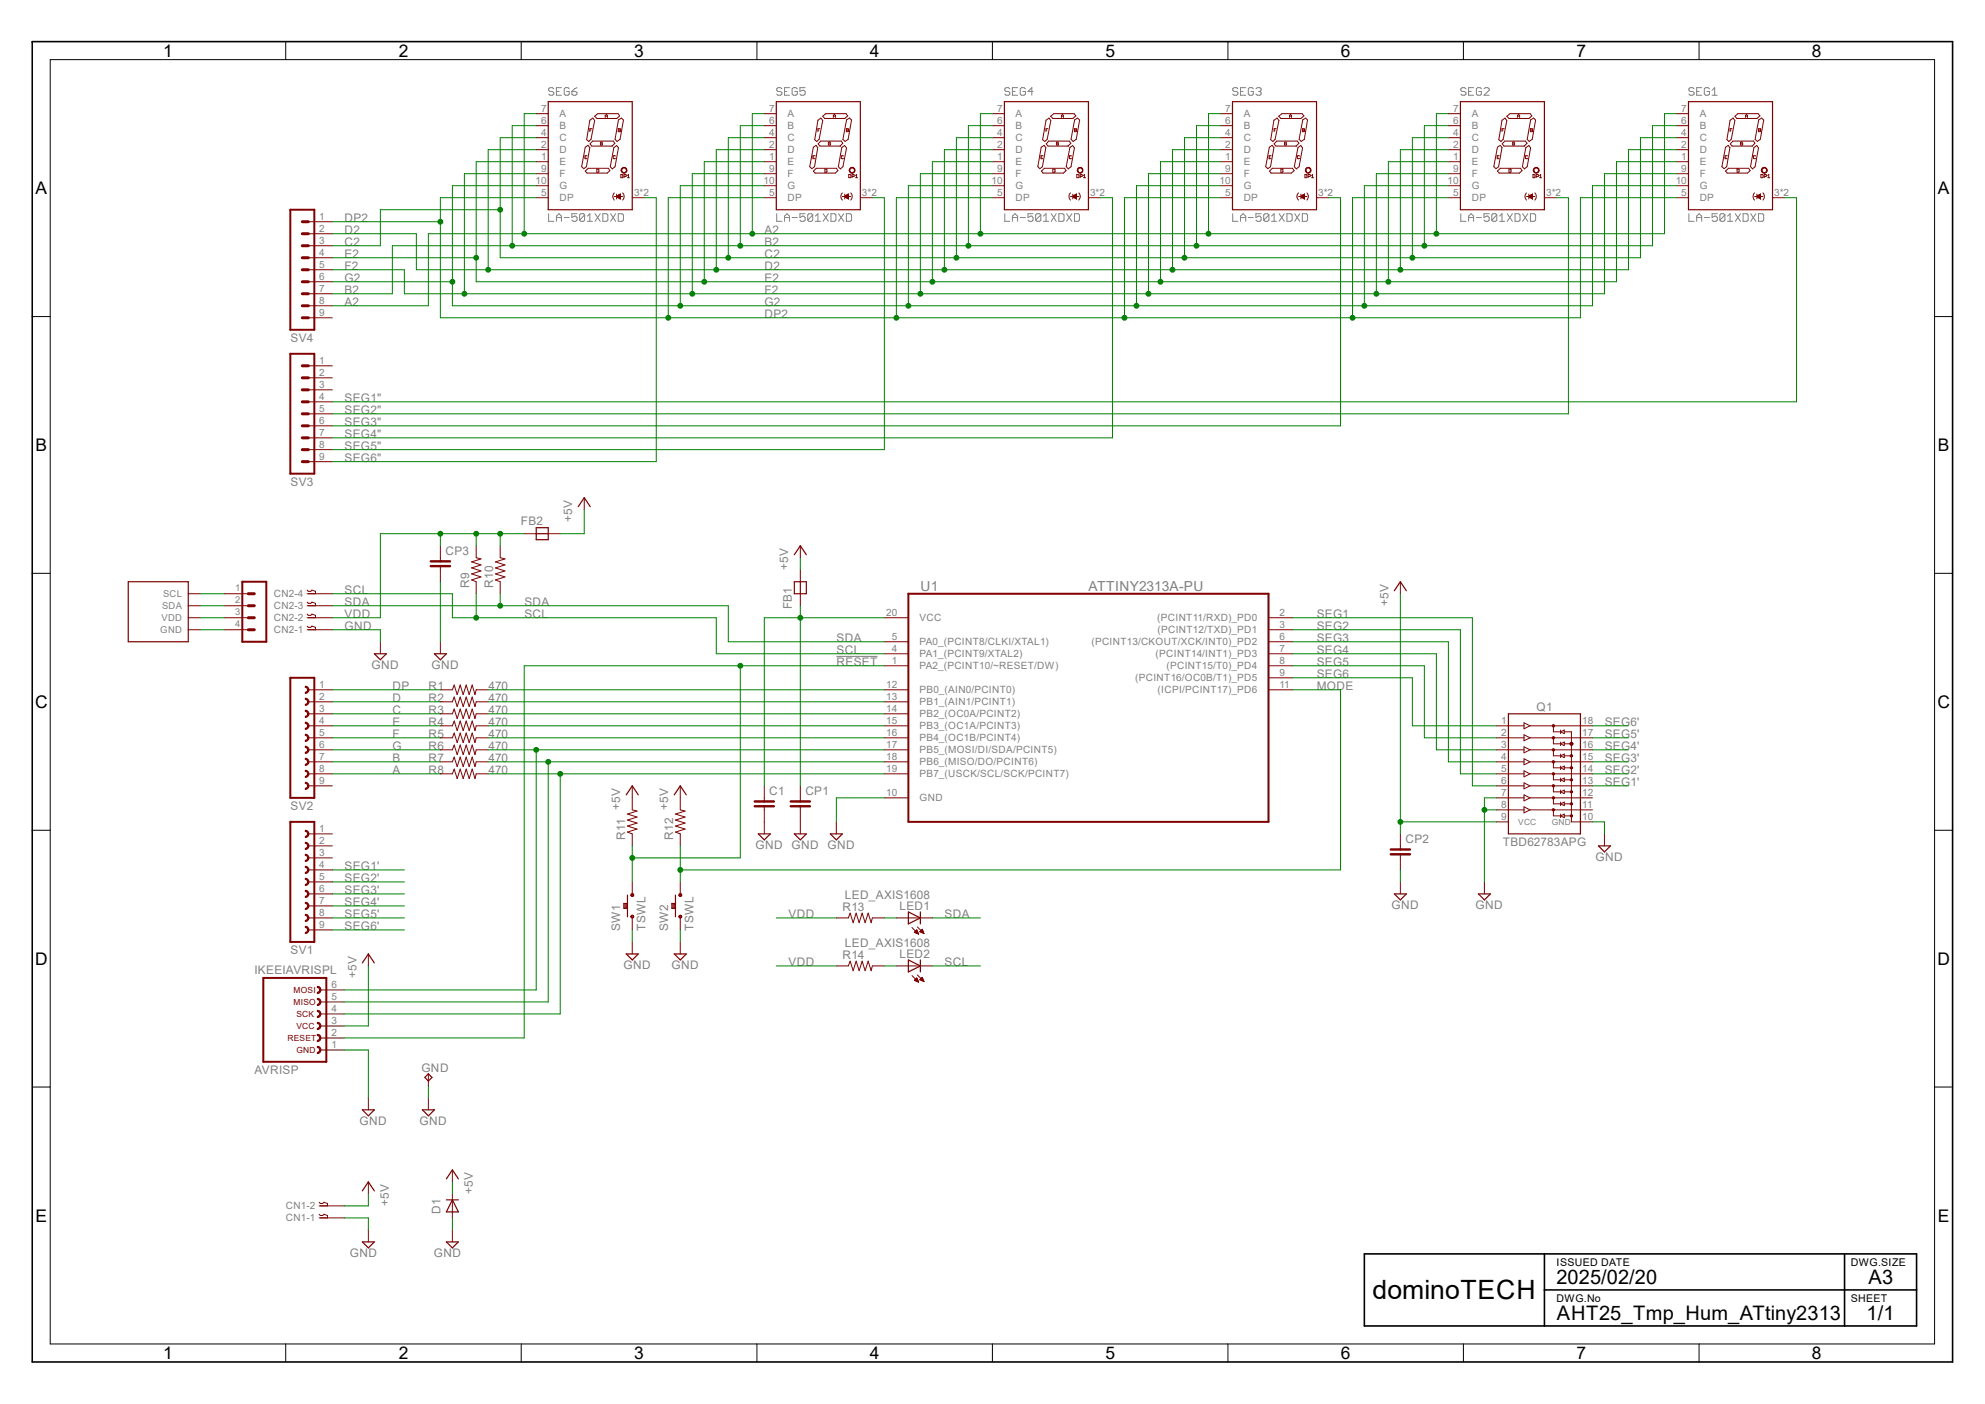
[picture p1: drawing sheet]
<svg xmlns="http://www.w3.org/2000/svg" width="420mm" height="297mm" viewBox="0 0 420 297" stroke-linecap="round" stroke-linejoin="round" font-family="sans-serif">
<defs><g id="words">
<text font-size="5.6" x="290.4" y="274.9">dominoTECH</text>
<g font-size="4.2">
<text x="329.3" y="271.6">2025/02/20</text>
<text x="395.3" y="271.6">A3</text>
<text x="329.4" y="279.2">AHT25_Tmp_Hum_ATtiny2313</text>
<text x="394.9" y="279.2">1/1</text>
</g>
<g font-size="3.7">
<text x="34.5" y="12">1</text>
<text x="84.4" y="12">2</text>
<text x="134.2" y="12">3</text>
<text x="184" y="12">4</text>
<text x="233.9" y="12">5</text>
<text x="283.7" y="12">6</text>
<text x="333.5" y="12">7</text>
<text x="383.4" y="12">8</text>
<text x="7.5" y="41.1">A</text>
<text x="410" y="41.1">A</text>
<text x="7.5" y="95.5">B</text>
<text x="410" y="95.5">B</text>
<text x="7.4" y="149.8">C</text>
<text x="409.9" y="149.8">C</text>
<text x="7.4" y="204.1">D</text>
<text x="409.9" y="204.1">D</text>
<text x="7.5" y="258.4">E</text>
<text x="410" y="258.4">E</text>
<text x="34.5" y="287.5">1</text>
<text x="84.4" y="287.5">2</text>
<text x="134.2" y="287.5">3</text>
<text x="184" y="287.5">4</text>
<text x="233.9" y="287.5">5</text>
<text x="283.7" y="287.5">6</text>
<text x="333.5" y="287.5">7</text>
<text x="383.4" y="287.5">8</text>
</g>
<g font-size="2.9" fill="#808080">
<text x="194.8" y="125.1">U1</text>
<text x="230.3" y="125.1">ATTINY2313A-PU</text>
</g>
<g font-size="2.5" fill="#808080">
<text x="72.9" y="46.9">DP2</text>
<text x="72.9" y="52">C2</text>
<text x="72.9" y="49.4">D2</text>
<text x="161.8" y="49.4">A2</text>
<text x="161.8" y="52">B2</text>
<text x="72.9" y="54.5">E2</text>
<text x="72.9" y="57.1">F2</text>
<text x="72.9" y="59.6">G2</text>
<text x="161.8" y="54.5">C2</text>
<text x="161.8" y="57.1">D2</text>
<text x="161.8" y="59.6">E2</text>
<text x="72.9" y="64.7">A2</text>
<text x="72.9" y="62.1">B2</text>
<text x="161.8" y="62.1">F2</text>
<text x="161.8" y="64.7">G2</text>
<text x="161.8" y="67.2">DP2</text>
<text x="61.5" y="72.3">SV4</text>
<text x="72.9" y="85">SEG1&quot;</text>
<text x="72.9" y="87.5">SEG2&quot;</text>
<text x="72.9" y="90.1">SEG3&quot;</text>
<text x="72.9" y="92.6">SEG4&quot;</text>
<text x="72.9" y="95.2">SEG5&quot;</text>
<text x="72.9" y="97.7">SEG6&quot;</text>
<text x="61.5" y="102.7">SV3</text>
<text x="110.2" y="111.1">FB2</text>
<text x="121.1" y="110.4" transform="rotate(-90 121.1 110.4)">+5V</text>
<text x="94.2" y="117.3">CP3</text>
<text x="72.9" y="125.6">SCL</text>
<text x="99.3" y="124.3" transform="rotate(-90 99.3 124.3)">R9</text>
<text x="104.4" y="124.3" transform="rotate(-90 104.4 124.3)">R10</text>
<text x="166.8" y="120.5" transform="rotate(-90 166.8 120.5)">+5V</text>
<text x="72.9" y="128.1">SDA</text>
<text x="72.9" y="130.7">VDD</text>
<text x="111" y="128.1">SDA</text>
<text x="111" y="130.7">SCL</text>
<text x="167.6" y="128.9" transform="rotate(-90 167.6 128.9)">FB1</text>
<text x="278.6" y="130.7">SEG1</text>
<text x="293.8" y="128.1" transform="rotate(-90 293.8 128.1)">+5V</text>
<text x="72.9" y="133.2">GND</text>
<text x="177" y="135.8">SDA</text>
<text x="278.6" y="133.2">SEG2</text>
<text x="278.6" y="135.8">SEG3</text>
<text x="78.6" y="141.5">GND</text>
<text x="91.3" y="141.5">GND</text>
<text x="177" y="138.3">SCL</text>
<text x="177" y="140.8">RESET</text>
<text x="278.6" y="138.3">SEG4</text>
<text x="278.6" y="140.8">SEG5</text>
<text x="278.6" y="143.4">SEG6</text>
<text x="83.1" y="145.9">DP</text>
<text x="83.1" y="148.5">D</text>
<text x="90.7" y="145.9">R1</text>
<text x="90.7" y="148.5">R2</text>
<text x="103.3" y="145.9">470</text>
<text x="103.3" y="148.5">470</text>
<text x="278.6" y="145.9">MODE</text>
<text x="83.1" y="151">C</text>
<text x="83.1" y="153.5">E</text>
<text x="90.7" y="151">R3</text>
<text x="90.7" y="153.5">R4</text>
<text x="103.3" y="151">470</text>
<text x="103.3" y="153.5">470</text>
<text x="325.1" y="150.5">Q1</text>
<text x="339.5" y="153.5">SEG6'</text>
<text x="83.1" y="156.1">F</text>
<text x="83.1" y="158.6">G</text>
<text x="83.1" y="161.2">B</text>
<text x="90.7" y="156.1">R5</text>
<text x="90.7" y="158.6">R6</text>
<text x="90.7" y="161.2">R7</text>
<text x="103.3" y="156.1">470</text>
<text x="103.3" y="158.6">470</text>
<text x="103.3" y="161.2">470</text>
<text x="339.5" y="161.2">SEG3'</text>
<text x="339.5" y="158.6">SEG4'</text>
<text x="339.5" y="156.1">SEG5'</text>
<text x="83.1" y="163.7">A</text>
<text x="90.7" y="163.7">R8</text>
<text x="103.3" y="163.7">470</text>
<text x="339.5" y="166.2">SEG1'</text>
<text x="339.5" y="163.7">SEG2'</text>
<text x="61.5" y="171.3">SV2</text>
<text x="131.2" y="171.3" transform="rotate(-90 131.2 171.3)">+5V</text>
<text x="141.4" y="171.3" transform="rotate(-90 141.4 171.3)">+5V</text>
<text x="162.8" y="168.2">C1</text>
<text x="170.4" y="168.2">CP1</text>
<text x="132.3" y="177.6" transform="rotate(-90 132.3 177.6)">R11</text>
<text x="142.5" y="177.6" transform="rotate(-90 142.5 177.6)">R12</text>
<text x="159.9" y="179.6">GND</text>
<text x="167.5" y="179.6">GND</text>
<text x="175.1" y="179.6">GND</text>
<text x="297.4" y="178.3">CP2</text>
<text x="318" y="178.9">TBD62783APG</text>
<text x="72.9" y="184">SEG1'</text>
<text x="337.6" y="182.1">GND</text>
<text x="72.9" y="186.6">SEG2'</text>
<text x="72.9" y="189.1">SEG3'</text>
<text x="72.9" y="191.6">SEG4'</text>
<text x="178.8" y="190.2">LED_AXIS1608</text>
<text x="72.9" y="194.2">SEG5'</text>
<text x="72.9" y="196.7">SEG6'</text>
<text x="131.2" y="196.9" transform="rotate(-90 131.2 196.9)">SW1</text>
<text x="136.6" y="196.9" transform="rotate(-90 136.6 196.9)">TSWL</text>
<text x="141.4" y="196.9" transform="rotate(-90 141.4 196.9)">SW2</text>
<text x="146.7" y="196.9" transform="rotate(-90 146.7 196.9)">TSWL</text>
<text x="166.8" y="194.2">VDD</text>
<text x="178.3" y="192.7">R13</text>
<text x="190.3" y="192.4">LED1</text>
<text x="199.9" y="194.2">SDA</text>
<text x="294.4" y="192.3">GND</text>
<text x="312.2" y="192.3">GND</text>
<text x="61.5" y="201.8">SV1</text>
<text x="178.3" y="202.8">R14</text>
<text x="178.8" y="200.4">LED_AXIS1608</text>
<text x="190.3" y="202.6">LED2</text>
<text x="53.8" y="206.1">IKEEIAVRISPL</text>
<text x="75.4" y="206.9" transform="rotate(-90 75.4 206.9)">+5V</text>
<text x="131.9" y="205">GND</text>
<text x="142.1" y="205">GND</text>
<text x="166.8" y="204.3">VDD</text>
<text x="199.9" y="204.3">SCL</text>
<text x="53.8" y="227.2">AVRISP</text>
<text x="89.2" y="226.7">GND</text>
<text x="76.1" y="238">GND</text>
<text x="88.8" y="238">GND</text>
<text x="82.3" y="255.1" transform="rotate(-90 82.3 255.1)">+5V</text>
<text x="93.2" y="256.7" transform="rotate(-90 93.2 256.7)">D1</text>
<text x="100" y="252.6" transform="rotate(-90 100 252.6)">+5V</text>
<text x="74" y="265.9">GND</text>
<text x="91.8" y="265.9">GND</text>
</g>
<g font-size="2.2">
<text x="329.4" y="267.8">ISSUED DATE</text>
<text x="391.6" y="267.8">DWG.SIZE</text>
<text x="329.4" y="275.4">DWG.No</text>
<text x="391.6" y="275.4">SHEET</text>
</g>
<g font-size="2.1" fill="#808080">
<text x="114.5" y="23.7">7</text>
<text x="162.7" y="23.7">7</text>
<text x="211" y="23.7">7</text>
<text x="259.2" y="23.7">7</text>
<text x="307.5" y="23.7">7</text>
<text x="355.7" y="23.7">7</text>
<text x="114.5" y="26.2">6</text>
<text x="114.5" y="28.8">4</text>
<text x="118.4" y="24.8">A</text>
<text x="118.4" y="27.3">B</text>
<text x="118.4" y="29.9">C</text>
<text x="162.7" y="26.2">6</text>
<text x="162.7" y="28.8">4</text>
<text x="166.6" y="24.8">A</text>
<text x="166.6" y="27.3">B</text>
<text x="166.6" y="29.9">C</text>
<text x="211" y="26.2">6</text>
<text x="211" y="28.8">4</text>
<text x="214.9" y="24.8">A</text>
<text x="214.9" y="27.3">B</text>
<text x="214.9" y="29.9">C</text>
<text x="259.2" y="26.2">6</text>
<text x="259.2" y="28.8">4</text>
<text x="263.1" y="24.8">A</text>
<text x="263.1" y="27.3">B</text>
<text x="263.1" y="29.9">C</text>
<text x="307.5" y="26.2">6</text>
<text x="307.5" y="28.8">4</text>
<text x="311.4" y="24.8">A</text>
<text x="311.4" y="27.3">B</text>
<text x="311.4" y="29.9">C</text>
<text x="355.7" y="26.2">6</text>
<text x="355.7" y="28.8">4</text>
<text x="359.6" y="24.8">A</text>
<text x="359.6" y="27.3">B</text>
<text x="359.6" y="29.9">C</text>
<text x="114.5" y="31.3">2</text>
<text x="114.5" y="33.9">1</text>
<text x="118.4" y="32.4">D</text>
<text x="118.4" y="35">E</text>
<text x="162.7" y="31.3">2</text>
<text x="162.7" y="33.9">1</text>
<text x="166.6" y="32.4">D</text>
<text x="166.6" y="35">E</text>
<text x="211" y="31.3">2</text>
<text x="211" y="33.9">1</text>
<text x="214.9" y="32.4">D</text>
<text x="214.9" y="35">E</text>
<text x="259.2" y="31.3">2</text>
<text x="259.2" y="33.9">1</text>
<text x="263.1" y="32.4">D</text>
<text x="263.1" y="35">E</text>
<text x="307.5" y="31.3">2</text>
<text x="307.5" y="33.9">1</text>
<text x="311.4" y="32.4">D</text>
<text x="311.4" y="35">E</text>
<text x="355.7" y="31.3">2</text>
<text x="355.7" y="33.9">1</text>
<text x="359.6" y="32.4">D</text>
<text x="359.6" y="35">E</text>
<text x="113.3" y="38.9">10</text>
<text x="114.5" y="36.4">9</text>
<text x="114.5" y="41.5">5</text>
<text x="118.4" y="37.5">F</text>
<text x="118.4" y="40">G</text>
<text x="134.2" y="41.5">3*2</text>
<text x="161.5" y="38.9">10</text>
<text x="162.7" y="36.4">9</text>
<text x="162.7" y="41.5">5</text>
<text x="166.6" y="37.5">F</text>
<text x="166.6" y="40">G</text>
<text x="182.4" y="41.5">3*2</text>
<text x="209.8" y="38.9">10</text>
<text x="211" y="36.4">9</text>
<text x="211" y="41.5">5</text>
<text x="214.9" y="37.5">F</text>
<text x="214.9" y="40">G</text>
<text x="230.6" y="41.5">3*2</text>
<text x="258" y="38.9">10</text>
<text x="259.2" y="36.4">9</text>
<text x="259.2" y="41.5">5</text>
<text x="263.1" y="37.5">F</text>
<text x="263.1" y="40">G</text>
<text x="278.9" y="41.5">3*2</text>
<text x="306.3" y="38.9">10</text>
<text x="307.5" y="36.4">9</text>
<text x="307.5" y="41.5">5</text>
<text x="311.4" y="37.5">F</text>
<text x="311.4" y="40">G</text>
<text x="327.2" y="41.5">3*2</text>
<text x="354.5" y="38.9">10</text>
<text x="355.7" y="36.4">9</text>
<text x="355.7" y="41.5">5</text>
<text x="359.6" y="37.5">F</text>
<text x="359.6" y="40">G</text>
<text x="375.4" y="41.5">3*2</text>
<text x="67.6" y="46.6">1</text>
<text x="118.4" y="42.6">DP</text>
<text x="166.6" y="42.6">DP</text>
<text x="214.9" y="42.6">DP</text>
<text x="263.1" y="42.6">DP</text>
<text x="311.4" y="42.6">DP</text>
<text x="359.6" y="42.6">DP</text>
<text x="67.6" y="49.1">2</text>
<text x="67.6" y="51.6">3</text>
<text x="67.6" y="54.1">4</text>
<text x="67.6" y="56.7">5</text>
<text x="67.6" y="59.2">6</text>
<text x="67.6" y="61.8">7</text>
<text x="67.6" y="64.3">8</text>
<text x="67.6" y="66.8">9</text>
<text x="67.6" y="77">1</text>
<text x="67.6" y="79.5">2</text>
<text x="67.6" y="82.1">3</text>
<text x="67.6" y="84.6">4</text>
<text x="67.6" y="87.2">5</text>
<text x="67.6" y="89.7">6</text>
<text x="67.6" y="92.2">7</text>
<text x="67.6" y="94.8">8</text>
<text x="67.6" y="97.3">9</text>
<text x="58" y="131.4">CN2-2</text>
<text x="58" y="128.9">CN2-3</text>
<text x="58" y="126.4">CN2-4</text>
<text x="187.5" y="130.3">20</text>
<text x="194.6" y="131.4">VCC</text>
<text x="244.9" y="131.4">(PCINT11/RXD)_PD0</text>
<text x="270.7" y="130.3">2</text>
<text x="58" y="134">CN2-1</text>
<text x="188.7" y="135.4">5</text>
<text x="188.7" y="138">4</text>
<text x="194.6" y="136.5">PA0_(PCINT8/CLKI/XTAL1)</text>
<text x="230.9" y="136.5">(PCINT13/CKOUT/XCK/INT0)_PD2</text>
<text x="244.9" y="134">(PCINT12/TXD)_PD1</text>
<text x="270.7" y="132.9">3</text>
<text x="270.7" y="135.4">6</text>
<text x="270.7" y="138">7</text>
<text x="188.7" y="140.5">1</text>
<text x="194.6" y="139.1">PA1_(PCINT9/XTAL2)</text>
<text x="194.6" y="141.6">PA2_(PCINT10/~RESET/DW)</text>
<text x="244.5" y="139.1">(PCINT14/INT1)_PD3</text>
<text x="246.8" y="141.6">(PCINT15/T0)_PD4</text>
<text x="270.7" y="140.5">8</text>
<text x="270.7" y="143">9</text>
<text x="67.6" y="145.6">1</text>
<text x="67.6" y="148.1">2</text>
<text x="187.5" y="145.6">12</text>
<text x="187.5" y="148.1">13</text>
<text x="194.6" y="146.7">PB0_(AIN0/PCINT0)</text>
<text x="194.6" y="149.2">PB1_(AIN1/PCINT1)</text>
<text x="240.2" y="144.1">(PCINT16/OC0B/T1)_PD5</text>
<text x="244.9" y="146.7">(ICPI/PCINT17)_PD6</text>
<text x="270.7" y="145.6">11</text>
<text x="67.6" y="150.7">3</text>
<text x="67.6" y="153.2">4</text>
<text x="67.6" y="155.7">5</text>
<text x="187.5" y="150.7">14</text>
<text x="187.5" y="153.2">15</text>
<text x="187.5" y="155.7">16</text>
<text x="194.6" y="151.8">PB2_(OC0A/PCINT2)</text>
<text x="194.6" y="154.3">PB3_(OC1A/PCINT3)</text>
<text x="317.6" y="153.2">1</text>
<text x="317.6" y="155.7">2</text>
<text x="334.8" y="155.7">17</text>
<text x="334.8" y="153.2">18</text>
<text x="67.6" y="158.3">6</text>
<text x="67.6" y="160.8">7</text>
<text x="187.5" y="158.3">17</text>
<text x="187.5" y="160.8">18</text>
<text x="194.6" y="156.8">PB4_(OC1B/PCINT4)</text>
<text x="194.6" y="159.4">PB5_(MOSI/DI/SDA/PCINT5)</text>
<text x="194.6" y="161.9">PB6_(MISO/DO/PCINT6)</text>
<text x="317.6" y="158.3">3</text>
<text x="317.6" y="160.8">4</text>
<text x="334.8" y="160.8">15</text>
<text x="334.8" y="158.3">16</text>
<text x="67.6" y="163.4">8</text>
<text x="67.6" y="165.9">9</text>
<text x="187.5" y="163.4">19</text>
<text x="194.6" y="164.5">PB7_(USCK/SCL/SCK/PCINT7)</text>
<text x="317.6" y="163.4">5</text>
<text x="317.6" y="165.9">6</text>
<text x="334.8" y="165.9">13</text>
<text x="334.8" y="163.4">14</text>
<text x="187.5" y="168.4">10</text>
<text x="194.6" y="169.5">GND</text>
<text x="317.6" y="168.4">7</text>
<text x="317.6" y="171">8</text>
<text x="317.6" y="173.5">9</text>
<text x="334.8" y="171">11</text>
<text x="334.8" y="168.4">12</text>
<text x="334.8" y="173.5">10</text>
<text x="67.6" y="176.1">1</text>
<text x="67.6" y="178.6">2</text>
<text x="67.6" y="181.1">3</text>
<text x="67.6" y="183.6">4</text>
<text x="67.6" y="186.2">5</text>
<text x="67.6" y="188.7">6</text>
<text x="67.6" y="191.3">7</text>
<text x="67.6" y="193.8">8</text>
<text x="67.6" y="196.3">9</text>
<text x="70.1" y="209">6</text>
<text x="70.1" y="211.6">5</text>
<text x="70.1" y="214.1">4</text>
<text x="70.1" y="216.7">3</text>
<text x="70.1" y="219.2">2</text>
<text x="70.1" y="221.7">1</text>
<text x="60.5" y="255.9">CN1-2</text>
<text x="60.5" y="258.4">CN1-1</text>
</g>
<g font-size="2" fill="#808080">
<text x="49.7" y="125.1">1</text>
<text x="34.2" y="131.4">VDD</text>
<text x="34.3" y="128.9">SDA</text>
<text x="34.5" y="126.3">SCL</text>
<text x="49.7" y="127.6">2</text>
<text x="49.7" y="130.2">3</text>
<text x="33.9" y="133.9">GND</text>
<text x="49.7" y="132.7">4</text>
</g>
<g font-size="1.8" fill="#808080">
<text x="321.2" y="174.5">VCC</text>
<text x="328.3" y="174.5">GND</text>
</g>
<g font-size="1.8" fill="#800000">
<text x="62.1" y="212.6">MISO</text>
<text x="62.1" y="210.1">MOSI</text>
<text x="62.7" y="215.1">SCK</text>
<text x="60.8" y="220.2">RESET</text>
<text x="62.7" y="217.7">VCC</text>
<text x="62.7" y="222.8">GND</text>
</g>
</g></defs>
<g fill="none" stroke="#808080" stroke-width=".21">
<path d="M117.2 18.8l-.3-.3h-.5l-.3 .3v.3l.3 .2h.5l.3 .3v.3l-.3 .3h-.5l-.3-.3M117.7 19.3h.6M118.8 18.5h-1.1v1.7h1.1M120.4 18.8l-.2-.3h-.6l-.2 .3v1.1l.2 .3h.6l.2-.3v-.6h-.5M121 19.3h.8l.3 .3v.3l-.3 .3h-.5l-.3-.3zM122.1 18.5l-.6 .3-.5 .5M165.4 18.8l-.3-.3h-.5l-.3 .3v.3l.3 .2h.5l.3 .3v.3l-.3 .3h-.5l-.3-.3M166 19.3h.5M167 18.5h-1v1.7h1M168.7 18.8l-.3-.3h-.5l-.3 .3v1.1l.3 .3h.5l.3-.3v-.6h-.6M170.3 18.5h-1.1v.8l.6-.2h.3l.2 .2v.6l-.2 .3h-.6l-.3-.3M213.7 18.8l-.3-.3h-.5l-.3 .3v.3l.3 .2h.5l.3 .3v.3l-.3 .3h-.5l-.3-.3"/>
<path d="M214.2 19.3h.6M215.3 18.5h-1.1v1.7h1.1M217 18.8l-.3-.3h-.6l-.2 .3v1.1l.2 .3h.6l.3-.3v-.6h-.6M218.6 19.3h-1.1l.8-.8v1.7M261.9 18.8l-.2-.3h-.6l-.3 .3v.3l.3 .2h.6l.2 .3v.3l-.2 .3h-.6l-.3-.3M262.5 19.3h.5M263.6 18.5h-1.1v1.7h1.1M265.2 18.8l-.3-.3h-.5l-.3 .3v1.1l.3 .3h.5l.3-.3v-.6h-.5M265.7 18.8l.3-.3h.6l.2 .3v.3l-.2 .2M266.3 19.3h.3M266.6 19.3l.2 .3v.3l-.2 .3h-.6l-.3-.3M310.2 18.8l-.3-.3h-.5l-.3 .3v.3l.3 .2h.5l.3 .3v.3l-.3 .3h-.5l-.3-.3"/>
<path d="M310.7 19.3h.6M311.8 18.5h-1.1v1.7h1.1M313.4 18.8l-.2-.3h-.6l-.2 .3v1.1l.2 .3h.6l.2-.3v-.6h-.5M314 18.8l.3-.3h.5l.3 .3v.3l-1.1 1.1h1.1M358.4 18.8l-.3-.3h-.5l-.3 .3v.3l.3 .2h.5l.3 .3v.3l-.3 .3h-.5l-.3-.3M359 19.3h.5M360 18.5h-1v1.7h1M361.7 18.8l-.3-.3h-.5l-.3 .3v1.1l.3 .3h.5l.3-.3v-.6h-.6M362.2 19.1l.6-.6v1.7M362.2 20.2h1.1M116.1 45.2v1.6h1.1M117.7 46h1.1"/>
<path d="M117.7 46.8v-1.1l.6-.5 .5 .5v1.1M119.4 46h1M122.1 45.2h-1.1v.8l.5-.3h.3l.3 .3v.6l-.3 .2h-.5l-.3-.2M123.7 45.5v1.1l-.3 .2h-.5l-.3-.2M123.7 45.5l-.3-.3h-.5l-.3 .3v1.1M123.7 45.5l-1.1 1.1M124.3 46.8h1M124.3 45.7l.5-.5v1.6M125.9 45.2l1.1 1.6M127 45.2l-1.1 1.6M127.6 45.2h.8l.2 .3v1.1l-.2 .2h-.8zM129.2 45.2l1.1 1.6"/>
<path d="M130.3 45.2l-1.1 1.6M130.8 45.2h.8l.3 .3v1.1l-.3 .2h-.8zM164.3 45.2v1.6h1.1M166 46.8v-1.1l.5-.5 .5 .5v1.1M166 46h1M167.6 46h1.1M170.3 45.2h-1.1v.8l.6-.3h.3l.2 .3v.6l-.2 .2h-.6l-.3-.2M172 45.5v1.1l-.3 .2h-.5l-.3-.2M172 45.5l-.3-.3h-.5l-.3 .3v1.1M172 45.5l-1.1 1.1M172.5 46.8h1.1M172.5 45.7l.6-.5v1.6"/>
<path d="M174.2 45.2l1.1 1.6M175.3 45.2l-1.1 1.6M175.8 45.2h.8l.3 .3v1.1l-.3 .2h-.8zM177.4 45.2l1.1 1.6M178.5 45.2l-1.1 1.6M179.1 45.2h.8l.3 .3v1.1l-.3 .2h-.8zM212.6 45.2v1.6h1.1M214.2 46h1.1M214.2 46.8v-1.1l.6-.5 .5 .5v1.1M215.9 46h1.1M218.6 45.2h-1.1v.8l.6-.3h.2l.3 .3v.6l-.3 .2h-.5l-.3-.2M220.2 45.5v1.1l-.2 .2h-.6l-.3-.2"/>
<path d="M220.2 45.5l-.2-.3h-.6l-.3 .3v1.1M220.2 45.5l-1.1 1.1M220.8 46.8h1.1M220.8 45.7l.5-.5v1.6M222.4 45.2l1.1 1.6M223.5 45.2l-1.1 1.6M224 45.2h.9l.2 .3v1.1l-.2 .2h-.9zM225.7 45.2l1.1 1.6M226.8 45.2l-1.1 1.6M227.3 45.2h.8l.3 .3v1.1l-.3 .2h-.8zM260.8 45.2v1.6h1.1M262.5 46h1.1"/>
<path d="M262.5 46.8v-1.1l.5-.5 .6 .5v1.1M264.1 46h1.1M266.8 45.2h-1.1v.8l.9-.3 .2 .3v.6l-.2 .2h-.6l-.3-.2M268.5 45.5v1.1l-.3 .2h-.5l-.3-.2M268.5 45.5l-.3-.3h-.5l-.3 .3v1.1M268.5 45.5l-1.1 1.1M269 46.8h1.1M269 45.7l.6-.5v1.6M270.6 45.2l1.1 1.6M271.7 45.2l-1.1 1.6M272.3 45.2h.8l.3 .3v1.1l-.3 .2h-.8zM273.9 45.2l1.1 1.6"/>
<path d="M275 45.2l-1.1 1.6M275.5 45.2h.9l.2 .3v1.1l-.2 .2h-.9zM309.1 45.2v1.6h1.1M310.7 46h1.1M310.7 46.8v-1.1l.6-.5 .5 .5v1.1M312.4 46h1M315.1 45.2h-1.1v.8l.5-.3h.3l.3 .3v.6l-.3 .2h-.5l-.3-.2M316.7 45.5v1.1l-.3 .2h-.5l-.3-.2M316.7 45.5l-.3-.3h-.5l-.3 .3v1.1M316.7 45.5l-1.1 1.1M317.3 46.8h1M317.3 45.7l.5-.5v1.6"/>
<path d="M318.9 45.2l1.1 1.6M320 45.2l-1.1 1.6M320.5 45.2h.9l.2 .3v1.1l-.2 .2h-.9zM322.2 45.2l1.1 1.6M323.3 45.2l-1.1 1.6M323.8 45.2h.8l.3 .3v1.1l-.3 .2h-.8zM357.3 45.2v1.6h1.1M359 46h1M359 46.8v-1.1l.5-.5 .5 .5v1.1M360.6 46h1.1M363.3 45.2h-1.1v.8l.6-.3h.3l.2 .3v.6l-.2 .2h-.6l-.3-.2M365 45.5v1.1l-.3 .2h-.5l-.3-.2"/>
<path d="M365 45.5l-.3-.3h-.5l-.3 .3v1.1M365 45.5l-1.1 1.1M365.5 46.8h1.1M365.5 45.7l.6-.5v1.6M367.2 45.2l1.1 1.6M368.3 45.2l-1.1 1.6M368.8 45.2h.8l.3 .3v1.1l-.3 .2h-.8zM370.4 45.2l1.1 1.6M371.5 45.2l-1.1 1.6M372.1 45.2h.8l.3 .3v1.1l-.3 .2h-.8zM177 138.9h8.7"/>
</g>
<path d="M51.3 123.1h5v12.7h-5z" fill="none" stroke="#800000" stroke-width=".42"/>
<path d="M52.5 130.7h1.3M52.5 133.2h1.3M52.5 125.6h1.3M52.5 128.1h1.3" fill="none" stroke="#800000" stroke-width=".64"/>
<g fill="none" stroke="#800000" stroke-width=".21">
<path d="M172.7 30.7l-.6 .5-.8 4.1 .5 .4 .5-.4 .7-4.1-.3-.4M173.1 25.4l.6-.4 .4 .5-.8 4-.5 .4-.4-.4zM173.7 29.8h4.3l.3 .5-.5 .6h-4.3l-.4-.5zM177 35.6h-4.3l-.6 .6 .4 .4h4.2l.6-.5-.3-.5M177.8 30.9h.1M178.1 31.2l.6-.4 .4 .5-.7 4-.6 .4-.4-.4zM178.7 25.1l.7-.6-.4-.5h-4.3l-.6 .6 .4 .5h4.3M179.1 25.4l.6-.4 .5 .4-.7 4.1-.7 .4-.4-.4zM178.2 40.8a1.09 1.09 0 0 0 0 1.5M178.2 41.6h1.8M178.7 41.1v1M180 40.8a1.09 1.09 0 0 1 0 1.5"/>
<path d="M39.8 125.6h2.6M39.8 128.1h2.6M39.8 130.7h2.6M39.8 133.2h2.6M47.5 125.6h5M47.5 128.1h5M47.5 130.7h5M47.5 133.2h5M80.5 135.8v2.5M177 173.9v2.5"/>
</g>
<path d="M164.3 21.5h17.7v22.9h-17.7zM27.1 123.1h12.7v12.7h-12.7zM79.2 138.3h2.5l-1.2 1.3zM175.7 176.4h2.5l-1.2 1.3z" fill="none" stroke="#800000" stroke-width=".25"/>
<path d="M180 35.5a.63 .63 0 0 1 .9 .3 .63 .63 0 0 1-.5 .8 .63 .63 0 0 1-.7-.6h.1a.49 .49 0 0 1 .6-.5 .49 .49 0 0 1 .3 .8 .49 .49 0 0 1-.8 0l-.2-.3z" fill-rule="evenodd" fill="#800000"/>
<g fill="none" stroke="#800000" stroke-width=".21">
<path d="M161.7 24h2.6M161.7 26.6h2.6M161.7 29.1h2.6M161.7 31.7h2.6M161.7 34.2h2.6M161.7 36.7h2.6M161.7 39.3h2.6M172 33.2h.2M172.5 32.9h-.5v.7h.5M173.1 27.5h.2M173.5 27.2h-.4v.7M174.5 35.8l.5 .1-.2 .5h-.3z"/>
<path d="M175.7 30.1h-.4v.5h.4v-.2h-.2M176.3 24.8v-.4l.2-.2 .3 .2v.4M176.3 24.6h.5M178.4 33h-.4v.5h.4M179.1 27.2l.4 .1-.1 .2 .1 .3-.4 .1zM179.1 27.5h.3M179.6 36.9l.4 .1-.1 .6h-.3zM180 35.5a.63 .63 0 0 1 .9 .3 .63 .63 0 0 1-.5 .8 .63 .63 0 0 1-.7-.6h.1a.49 .49 0 0 1 .6-.5 .49 .49 0 0 1 .3 .8 .49 .49 0 0 1-.8 0l-.2-.3zM180.3 37.3h.4l-.1-.4h-.3v.7M181 37.6h.4M181 37.1l.2-.2v.7M220.9 30.7l-.6 .5-.7 4.1 .4 .4 .6-.4 .7-4.1-.4-.4"/>
<path d="M221.3 25.4l.7-.4 .3 .5-.7 4-.5 .4-.5-.4zM221.9 29.8h4.3l.4 .5-.6 .6h-4.3l-.3-.5zM225.2 35.6h-4.2l-.7 .6 .4 .4h4.3l.6-.5-.3-.5M226 30.9h.1M226.4 31.2l.5-.4 .4 .5-.7 4-.6 .4-.4-.4zM227 25.1l.6-.6-.4-.5h-4.2l-.7 .6 .5 .5h4.2M227.4 25.4l.6-.4 .4 .4-.7 4.1-.6 .4-.5-.4zM161.7 41.8h2.6M178.7 41.6l.8 .5M178.7 41.6h.8M178.8 41.5h.7M178.8 41.6h.7"/>
<path d="M178.9 41.7h.6M178.9 41.5h.6M179 41.7h.5M179 41.4h.5M179 41.8h.5M179.1 41.3h.4M179.1 41.8h.4M179.2 41.3h.3M179.2 41.9h.3M179.3 42h.2M179.3 41.2h.2M179.4 42h.1"/>
<path d="M179.4 41.1h.1M179.5 41.1h.1M179.5 41.1v1M179.5 41.1l-.8 .5M179.5 42.1h.1M182 41.8h2.6M226.5 40.8a1.09 1.09 0 0 0 0 1.5M226.5 41.6h1.8M227 41.1v1M228.3 40.8a1.09 1.09 0 0 1 0 1.5"/>
</g>
<path d="M212.5 21.5h17.8v22.9h-17.8z" fill="none" stroke="#800000" stroke-width=".25"/>
<path d="M228.2 35.5a.62 .62 0 0 1 .9 .3 .62 .62 0 0 1-.4 .8 .62 .62 0 0 1-.8-.6h.1a.5 .5 0 0 1 .6-.5 .5 .5 0 0 1 .4 .7 .5 .5 0 0 1-.7 .2l-.4-.4z" fill-rule="evenodd" fill="#800000"/>
<g fill="none" stroke="#800000" stroke-width=".21">
<path d="M210 24h2.5M210 26.6h2.5M210 29.1h2.5M210 31.7h2.5M210 34.2h2.5M210 36.7h2.5M210 39.3h2.5M220.3 33.2h.2M220.7 32.9h-.4v.7h.4M221.3 27.5h.2M221.7 27.2h-.4v.7M222.8 35.8l.4 .1-.1 .5h-.3z"/>
<path d="M223.9 30.1h-.4v.5l.4 .1v-.3h-.2M224.6 24.8v-.4l.2-.2 .2 .2v.4M224.6 24.6h.4M226.7 33h-.4v.5h.4M227.3 27.2l.5 .1-.1 .6h-.4zM227.3 27.5h.4M227.8 36.9l.5 .1-.1 .6h-.4zM228.2 35.5a.62 .62 0 0 1 .9 .3 .62 .62 0 0 1-.4 .8 .62 .62 0 0 1-.8-.6h.1a.5 .5 0 0 1 .6-.5 .5 .5 0 0 1 .4 .7 .5 .5 0 0 1-.7 .2l-.4-.4zM228.6 37.3h.4l-.1-.4h-.3v.7M229.2 37.6h.5M229.2 37.1l.2-.2v.7M269.2 30.7l-.6 .5-.8 4.1 .5 .4 .5-.4 .7-4.1-.3-.4"/>
<path d="M269.5 25.4l.7-.4 .4 .5-.8 4-.5 .4-.4-.4zM270.1 29.8h4.4l.3 .5-.6 .6h-4.2l-.4-.5zM270.6 24.6l.6-.6h4.3l.4 .5-.6 .6h-4.3zM273.4 35.6h-4.2l-.6 .6 .3 .4h4.3l.6-.5-.3-.5M274.2 30.9h.1M274.6 31.2l.6-.4 .4 .5-.7 4-.6 .4-.4-.4zM275.6 25.4l.7-.4 .3 .4-.6 4.1-.7 .4-.4-.4zM210 41.8h2.5M227 41.6l.8 .5M227 41.6h.8M227 41.5h.8M227.1 41.7h.7"/>
<path d="M227.1 41.5h.7M227.2 41.4h.6M227.2 41.7h.6M227.3 41.8h.5M227.3 41.4h.5M227.3 41.3h.5M227.4 41.8h.4M227.4 41.9h.4M227.4 41.3h.4M227.5 42h.3M227.5 41.2h.3M227.6 41.1h.2"/>
<path d="M227.6 42h.2M227.7 42h.1M227.7 41.1h.1M227.8 41.1v1M227.8 41.1l-.8 .5M227.8 42.1h.1M230.3 41.8h2.5M274.7 40.8a1 1 0 0 0 0 1.5M274.7 41.6h1.8M275.3 41.1v1M276.5 40.8a1.09 1.09 0 0 1 0 1.5"/>
</g>
<path d="M260.8 21.5h17.8v22.9h-17.8z" fill="none" stroke="#800000" stroke-width=".25"/>
<path d="M276.5 35.5a.62 .62 0 0 1 .9 .3 .62 .62 0 0 1-.5 .8 .62 .62 0 0 1-.7-.6h.1a.49 .49 0 0 1 .6-.4 .49 .49 0 0 1 .3 .6 .49 .49 0 0 1-.7 .2l-.3-.4z" fill-rule="evenodd" fill="#800000"/>
<g fill="none" stroke="#800000" stroke-width=".21">
<path d="M258.2 24h2.6M258.2 26.6h2.6M258.2 29.1h2.6M258.2 31.7h2.6M258.2 34.2h2.6M258.2 36.7h2.6M258.2 39.3h2.6M268.5 33.2h.2M268.9 32.9h-.4v.7h.4M269.6 27.5h.2M270 27.2h-.4v.7M271 35.8l.4 .1v.5h-.4z"/>
<path d="M272.2 30.1h-.4l.1 .6 .3-.1v-.2h-.2M272.8 24.8v-.4l.2-.2 .3 .2v.4M272.8 24.6h.5M275 33h-.5v.5h.5M275.6 27.2l.4 .1-.1 .6h-.3zM275.6 27.5h.3M276.1 36.9l.4 .1-.1 .6h-.3zM276.5 35.5a.62 .62 0 0 1 .9 .3 .62 .62 0 0 1-.5 .8 .62 .62 0 0 1-.7-.6h.1a.49 .49 0 0 1 .6-.4 .49 .49 0 0 1 .3 .6 .49 .49 0 0 1-.7 .2l-.3-.4zM276.8 37.3h.3l.1-.3-.4-.1v.7M277.5 37.6h.4M277.5 37.1l.2-.2v.7M316.8 36.2l.7-.6h4.2l.3 .5-.5 .5h-4.3z"/>
<path d="M317.4 30.7l-.6 .5-.7 4.1 .4 .4 .6-.4 .7-4.1-.3-.4M317.8 25.4l.6-.4 .4 .5-.7 4-.5 .4-.5-.4zM318.4 29.8h4.3l.4 .5-.6 .6h-4.3l-.4-.5zM318.8 24.6l.7-.6h4.3l.3 .5-.6 .6h-4.2zM322.5 30.9h.1M322.8 31.2l.7-.4 .3 .5-.7 4-.6 .4-.4-.4zM323.8 25.4l.7-.4 .4 .4-.7 4.1-.6 .4-.5-.4zM258.2 41.8h2.6M275.3 41.6l.7 .5M275.3 41.6h.7M275.3 41.5h.7M275.3 41.7h.7"/>
<path d="M275.5 41.4h.5M275.5 41.7h.5M275.5 41.8h.5M275.6 41.8h.4M275.6 41.3h.4M275.7 41.9h.3M275.7 41.3h.3M275.8 41.2h.2M275.8 42h.2M275.8 41.1h.2M275.9 42h.1M275.9 41.1h.1"/>
<path d="M276 42.1h.1M276 41.1h.1M276 41.1v1M276 41.1l-.7 .5M278.6 41.8h2.5M323 40.8a1.09 1.09 0 0 0 0 1.5M323 41.6h1.7M323.5 41.1v1M324.7 40.8a1.09 1.09 0 0 1 0 1.5"/>
</g>
<path d="M309 21.5h17.8v22.9h-17.8z" fill="none" stroke="#800000" stroke-width=".25"/>
<path d="M324.5 35.7a.64 .64 0 0 1 1-.1 .64 .64 0 0 1-.3 1 .64 .64 0 0 1-.8-.6h.1a.49 .49 0 0 1 .7-.5 .49 .49 0 0 1 .2 .8 .49 .49 0 0 1-.8 0l-.2-.3z" fill-rule="evenodd" fill="#800000"/>
<g fill="none" stroke="#800000" stroke-width=".21">
<path d="M306.5 24h2.5M306.5 26.6h2.5M306.5 29.1h2.5M306.5 31.7h2.5M306.5 34.2h2.5M306.5 36.7h2.5M306.5 39.3h2.5M316.8 33.2h.2M317.2 32.9h-.4v.7h.4M317.8 27.5h.3M318.3 27.2h-.5v.7M319.3 35.8l.4 .1-.1 .5h-.3z"/>
<path d="M320.5 30.1h-.5l.1 .6 .4-.1v-.2h-.2M321.1 24.8v-.4l.2-.2 .2 .2v.4M321.1 24.6h.4M323.2 33h-.5v.5h.5M323.8 27.2l.5 .1-.2 .2 .2 .3-.5 .1zM323.8 27.5h.3M324.4 36.9l.4 .1-.1 .6h-.3zM324.5 35.7a.64 .64 0 0 1 1-.1 .64 .64 0 0 1-.3 1 .64 .64 0 0 1-.8-.6h.1a.49 .49 0 0 1 .7-.5 .49 .49 0 0 1 .2 .8 .49 .49 0 0 1-.8 0l-.2-.3zM325 37.3h.4l.1-.3-.5-.1v.7M325.8 37.6h.4M325.8 37.1l.2-.2v.7M365.7 30.7l-.6 .5-.8 4.1 .5 .4 .5-.4 .7-4.1-.3-.4"/>
<path d="M366.1 25.4l.6-.4 .4 .5-.8 4-.5 .4-.4-.4zM366.6 29.8h4.4l.3 .5-.5 .6h-4.3l-.4-.5zM367.1 24.6l.6-.6h4.3l.4 .5-.7 .6h-4.2zM370 35.6h-4.3l-.6 .6 .4 .4h4.2l.6-.5-.3-.5M371.1 31.2l.6-.4 .4 .5-.8 4-.5 .4-.4-.4zM372.1 25.4l.6-.4 .5 .4-.8 4.1-.6 .4-.5-.4zM306.5 41.8h2.5M323.5 41.6l.7 .5M323.5 41.6h.7M323.5 41.5h.7M323.6 41.6h.6M323.6 41.7h.6"/>
<path d="M323.6 41.5h.6M323.7 41.7h.5M323.7 41.4h.5M323.8 41.8h.4M323.8 41.4h.4M323.8 41.3h.4M323.9 41.3h.3M323.9 41.9h.3M324 41.2h.2M324.1 42h.1M324.1 41.1h.1M324.2 41.1h.1"/>
<path d="M324.2 41.1v1M324.2 41.1l-.7 .5M324.2 42.1h.1M326.8 41.8h2.5M371.2 40.8a1.09 1.09 0 0 0 0 1.5M371.2 41.6h1.8M371.7 41.1v1M373 40.8a1.09 1.09 0 0 1 0 1.5"/>
</g>
<path d="M357.3 21.5h17.7v22.9h-17.7z" fill="none" stroke="#800000" stroke-width=".25"/>
<path d="M373 35.5a.63 .63 0 0 1 .9 .3 .63 .63 0 0 1-.5 .8 .63 .63 0 0 1-.7-.6h.1a.49 .49 0 0 1 .6-.5 .49 .49 0 0 1 .3 .8 .49 .49 0 0 1-.8 0l-.2-.3z" fill-rule="evenodd" fill="#800000"/>
<g fill="none" stroke="#800000" stroke-width=".21">
<path d="M124.4 30.7l-.6 .5-.7 4.1 .4 .4 .6-.4 .7-4.1-.3-.4M124.8 25.4l.6-.4 .4 .5-.7 4-.5 .4-.5-.4zM125.4 29.8h4.4l.3 .5-.6 .6h-4.3l-.4-.5zM125.8 24.6l.7-.6h4.3l.3 .5-.6 .6h-4.2zM128.7 35.6h-4.2l-.7 .6 .4 .4h4.3l.5-.5-.3-.5M129.5 30.9h.1M129.9 31.2l.6-.4 .4 .5-.8 4-.6 .4-.4-.4zM130.9 25.4l.6-.4 .4 .4-.7 4.1-.6 .4-.5-.4zM354.7 24h2.6M354.7 26.6h2.6M354.7 29.1h2.6M354.7 31.7h2.6"/>
<path d="M354.7 34.2h2.6M354.7 36.7h2.6M354.7 39.3h2.6M365 33.2h.2M365.5 32.9h-.5v.7h.5M366.1 27.5h.2M366.5 27.2h-.4v.7M367.5 35.8l.5 .1-.2 .5h-.3zM368.7 30.1h-.4v.5h.4v-.2h-.2M369.3 24.8v-.4l.2-.2 .2 .2v.4M369.3 24.6h.4M371.4 33h-.4v.5h.4"/>
<path d="M372.1 27.2l.4 .1-.1 .2 .1 .3-.4 .1zM372.1 27.5h.3M372.6 36.9l.4 .1-.1 .6h-.3zM373 35.5a.63 .63 0 0 1 .9 .3 .63 .63 0 0 1-.5 .8 .63 .63 0 0 1-.7-.6h.1a.49 .49 0 0 1 .6-.5 .49 .49 0 0 1 .3 .8 .49 .49 0 0 1-.8 0l-.2-.3zM373.3 37.3h.4l-.1-.4h-.3v.7M374 37.6h.4M374 37.1l.2-.2v.7M130 40.8a1.09 1.09 0 0 0 0 1.5M130 41.6h1.7M130.5 41.1v1M131.7 40.8a1.09 1.09 0 0 1 0 1.5M354.7 41.8h2.6"/>
<path d="M371.7 41.6l.8 .5M371.7 41.6h.8M371.8 41.5h.7M371.8 41.6h.7M371.9 41.7h.6M371.9 41.5h.6M372 41.7h.5M372 41.4h.5M372 41.8h.5M372.1 41.3h.4M372.1 41.8h.4M372.2 41.3h.3"/>
<path d="M372.2 41.9h.3M372.3 42h.2M372.3 41.2h.2M372.4 42h.1M372.4 41.1h.1M372.5 41.1v1M372.5 41.1l-.8 .5M372.5 42.1h.1M375 41.8h2.6"/>
</g>
<path d="M116 21.5h17.8v22.9h-17.8z" fill="none" stroke="#800000" stroke-width=".25"/>
<path d="M131.5 35.7a.64 .64 0 0 1 1-.1 .64 .64 0 0 1-.3 1 .64 .64 0 0 1-.8-.6h.1a.49 .49 0 0 1 .7-.5 .49 .49 0 0 1 .2 .8 .49 .49 0 0 1-.8 0l-.2-.3z" fill-rule="evenodd" fill="#800000"/>
<g fill="none" stroke="#800000" stroke-width=".21">
<path d="M113.5 24h2.5M113.5 26.6h2.5M113.5 29.1h2.5M113.5 31.7h2.5M113.5 34.2h2.5M113.5 36.7h2.5M113.5 39.3h2.5M123.8 33.2h.2M124.2 32.9h-.4v.7h.4M124.8 27.5h.3M125.3 27.2h-.5v.7M126.3 35.8l.4 .1-.1 .5h-.3z"/>
<path d="M127.5 30.1h-.5l.1 .6 .4-.1v-.2h-.2M128.1 24.8v-.4l.2-.2 .2 .2v.4M128.1 24.6h.4M130.2 33h-.4v.5h.4M130.8 27.2l.5 .1-.2 .2 .2 .3-.5 .1zM130.8 27.5h.3M131.4 36.9l.4 .1-.1 .6h-.3zM131.5 35.7a.64 .64 0 0 1 1-.1 .64 .64 0 0 1-.3 1 .64 .64 0 0 1-.8-.6h.1a.49 .49 0 0 1 .7-.5 .49 .49 0 0 1 .2 .8 .49 .49 0 0 1-.8 0l-.2-.3zM132 37.3h.4l.1-.3-.5-.1v.7M132.8 37.6h.4M132.8 37.1l.2-.2v.7M113.5 41.8h2.5"/>
<path d="M130.5 41.6l.7 .5M130.5 41.6h.7M130.5 41.5h.7M130.6 41.6h.6M130.6 41.7h.6M130.6 41.5h.6M130.7 41.7h.5M130.7 41.4h.5M130.8 41.8h.4M130.8 41.4h.4M130.9 41.8h.3M130.9 41.3h.3"/>
<path d="M130.9 41.9h.3M131 41.2h.2M131.1 42h.1M131.1 41.1h.1M131.2 41.1h.1M131.2 41.1v1M131.2 41.1l-.7 .5M131.2 42.1h.1M133.8 41.8h2.5M123.6 105.3v2.5M169.3 115.4v2.6M296.3 123.1v2.5"/>
<path d="M93.2 145.9h2.5l.4-1 .6 2 .7-2 .6 2 .6-2 .7 2 .6-2 .6 2 .3-1h2.5M93.2 148.5h2.5l.4-1.1 .6 2.1 .7-2.1 .6 2.1 .6-2.1 .7 2.1 .6-2.1 .6 2.1 .3-1h2.5M93.2 151h2.5l.4-1 .6 2 .7-2 .6 2 .6-2 .7 2 .6-2 .6 2 .3-1h2.5M93.2 153.5h2.5l.4-1 .6 2.1 .7-2.1 .6 2.1 .6-2.1 .7 2.1 .6-2.1 .6 2.1 .3-1.1h2.5M93.2 156.1h2.5l.4-1 .6 2 .7-2 .6 2 .6-2 .7 2 .6-2 .6 2 .3-1h2.5M93.2 158.6h2.5l.4-1 .6 2 .7-2 .6 2 .6-2 .7 2 .6-2 .6 2 .3-1h2.5M93.2 161.2h2.5l.4-1.1 .6 2.1 .7-2.1 .6 2.1 .6-2.1 .7 2.1 .6-2.1 .6 2.1 .3-1h2.5M93.2 163.7h2.5l.4-1 .6 2 .7-2 .6 2 .6-2 .7 2 .6-2 .6 2 .3-1h2.5M161.7 166.2v3.3M161.7 170.6v5.8M169.3 166.2v3.3M169.3 170.6v5.8"/>
<path d="M339.5 176.4v2.5M133.8 186.6v2.5M133.8 194.2v2.5"/>
</g>
<path d="M122.3 107.2l1.3-1.9 1.3 1.9M168.1 117.3l1.2-1.9 1.3 1.9M295 125l1.3-1.9 1.3 1.9M160.4 176.4h2.6l-1.3 1.3zM168.1 176.4h2.5l-1.3 1.3zM338.2 178.9h2.5l-1.2 1.3z" fill="none" stroke="#800000" stroke-width=".25"/>
<path d="M159.7 169.5h4M159.7 170.6h4M167.3 169.5h4.1M167.3 170.6h4.1" fill="none" stroke="#800000" stroke-width=".51"/>
<path d="M133.6 189.1h.4v.5h-.4l-.1-.2 .3-.3 .2 .3-.4 .1-.1-.1z" fill-rule="evenodd" fill="#800000"/>
<path d="M133.6 189.1h.4v.5h-.4l-.1-.2 .3-.3 .2 .3-.4 .1-.1-.1z" fill="none" stroke="#800000" stroke-width=".21"/>
<path d="M132.8 192.2v1.7" fill="none" stroke="#800000" stroke-width=".25"/>
<path d="M133.6 193.7h.4v.4h-.4l-.1-.2 .3-.2 .2 .2-.4 .2-.1-.2z" fill-rule="evenodd" fill="#800000"/>
<path d="M133.6 193.7h.4v.4h-.4l-.1-.2 .3-.2 .2 .2-.4 .2-.1-.2zM143.9 186.6v2.5M143.9 194.2v2.5" fill="none" stroke="#800000" stroke-width=".21"/>
<path d="M132.2 191.1v1.1M132.5 191.1v1.1M132.8 189.4v2.8h-.8v-1.1h.8" fill="none" stroke="#800000" stroke-width=".25"/>
<path d="M143.7 189.1h.5v.5h-.5l-.1-.2 .3-.3 .2 .3-.3 .1-.2-.1z" fill-rule="evenodd" fill="#800000"/>
<path d="M143.7 189.1h.5v.5h-.5l-.1-.2 .3-.3 .2 .3-.3 .1-.2-.1z" fill="none" stroke="#800000" stroke-width=".21"/>
<path d="M142.9 192.2v1.7" fill="none" stroke="#800000" stroke-width=".25"/>
<path d="M143.7 193.7h.5v.4h-.5l-.1-.2 .3-.2 .2 .2-.3 .2-.2-.2z" fill-rule="evenodd" fill="#800000"/>
<path d="M133.8 166.2v5.1l1 .3-2 .6 2 .6-2 .7 2 .6-2 .7 2 .6-2 .6 1 .4v2.5M143.9 166.2v5.1l1 .3-2 .6 2 .6-2 .7 2 .6-2 .7 2 .6-2 .6 1 .4v2.5M133.8 199.3v2.5M143.7 193.7h.5v.4h-.5l-.1-.2 .3-.2 .2 .2-.3 .2-.2-.2zM143.9 199.3v2.5M296.3 186.6v2.5" fill="none" stroke="#800000" stroke-width=".21"/>
<path d="M132.5 168.1l1.3-1.9 1.2 1.9M142.7 168.1l1.2-1.9 1.3 1.9M142.4 191.1v1.1M142.7 191.1v1.1M142.9 189.4v2.8h-.7v-1.1h.7M295 189.1h2.6l-1.3 1.3zM132.5 201.8h2.5l-1.2 1.3zM142.7 201.8h2.5l-1.3 1.3z" fill="none" stroke="#800000" stroke-width=".25"/>
<path d="M61.4 143.4h5.1" fill="none" stroke="#800000" stroke-width=".42"/>
<path d="M64.6 150.2a.76 .76 0 0 1 .8 .8 .76 .76 0 0 1-.8 .8v-.3a.51 .51 0 0 0 .5-.5 .51 .51 0 0 0-.5-.5z" fill-rule="evenodd" fill="#800000"/>
<path d="M64.6 150.2a.76 .76 0 0 1 .8 .8 .76 .76 0 0 1-.8 .8v-.3a.51 .51 0 0 0 .5-.5 .51 .51 0 0 0-.5-.5z" fill="none" stroke="#800000" stroke-width=".21"/>
<path d="M64.6 147.7a.76 .76 0 0 1 .8 .8 .76 .76 0 0 1-.8 .7v-.2a.51 .51 0 0 0 .5-.5 .51 .51 0 0 0-.5-.5z" fill-rule="evenodd" fill="#800000"/>
<path d="M64.6 147.7a.76 .76 0 0 1 .8 .8 .76 .76 0 0 1-.8 .7v-.2a.51 .51 0 0 0 .5-.5 .51 .51 0 0 0-.5-.5z" fill="none" stroke="#800000" stroke-width=".21"/>
<path d="M64.6 145.2a.76 .76 0 0 1 .8 .7 .76 .76 0 0 1-.8 .8v-.3a.51 .51 0 0 0 .5-.5 .51 .51 0 0 0-.5-.5z" fill-rule="evenodd" fill="#800000"/>
<path d="M64.6 145.2a.76 .76 0 0 1 .8 .7 .76 .76 0 0 1-.8 .8v-.3a.51 .51 0 0 0 .5-.5 .51 .51 0 0 0-.5-.5z" fill="none" stroke="#800000" stroke-width=".21"/>
<path d="M61.4 143.4v25.4h5.1v-25.4" fill="none" stroke="#800000" stroke-width=".42"/>
<path d="M64.6 155.3a.76 .76 0 0 1 .8 .8 .76 .76 0 0 1-.8 .7v-.2a.51 .51 0 0 0 .5-.5 .51 .51 0 0 0-.5-.5z" fill-rule="evenodd" fill="#800000"/>
<path d="M64.6 155.3a.76 .76 0 0 1 .8 .8 .76 .76 0 0 1-.8 .7v-.2a.51 .51 0 0 0 .5-.5 .51 .51 0 0 0-.5-.5z" fill="none" stroke="#800000" stroke-width=".21"/>
<path d="M64.6 152.8a.76 .76 0 0 1 .8 .7 .76 .76 0 0 1-.8 .8v-.2a.51 .51 0 0 0 .5-.6 .51 .51 0 0 0-.5-.5z" fill-rule="evenodd" fill="#800000"/>
<path d="M64.6 152.8a.76 .76 0 0 1 .8 .7 .76 .76 0 0 1-.8 .8v-.2a.51 .51 0 0 0 .5-.6 .51 .51 0 0 0-.5-.5z" fill="none" stroke="#800000" stroke-width=".21"/>
<path d="M64.6 157.9a.76 .76 0 0 1 .8 .7 .76 .76 0 0 1-.8 .8v-.3a.51 .51 0 0 0 .5-.5 .51 .51 0 0 0-.5-.5z" fill-rule="evenodd" fill="#800000"/>
<path d="M64.6 157.9a.76 .76 0 0 1 .8 .7 .76 .76 0 0 1-.8 .8v-.3a.51 .51 0 0 0 .5-.5 .51 .51 0 0 0-.5-.5z" fill="none" stroke="#800000" stroke-width=".21"/>
<path d="M64.6 160.4a.76 .76 0 0 1 .8 .8 .76 .76 0 0 1-.8 .7v-.2a.51 .51 0 0 0 .5-.5 .51 .51 0 0 0-.5-.5z" fill-rule="evenodd" fill="#800000"/>
<path d="M64.6 160.4a.76 .76 0 0 1 .8 .8 .76 .76 0 0 1-.8 .7v-.2a.51 .51 0 0 0 .5-.5 .51 .51 0 0 0-.5-.5z" fill="none" stroke="#800000" stroke-width=".21"/>
<path d="M64.6 162.9a.76 .76 0 0 1 .8 .8 .76 .76 0 0 1-.8 .8v-.3a.51 .51 0 0 0 .5-.5 .51 .51 0 0 0-.5-.5z" fill-rule="evenodd" fill="#800000"/>
<path d="M64.6 162.9a.76 .76 0 0 1 .8 .8 .76 .76 0 0 1-.8 .8v-.3a.51 .51 0 0 0 .5-.5 .51 .51 0 0 0-.5-.5z" fill="none" stroke="#800000" stroke-width=".21"/>
<path d="M64.6 165.5a.76 .76 0 0 1 .8 .7 .76 .76 0 0 1-.8 .8v-.2a.51 .51 0 0 0 .5-.6 .51 .51 0 0 0-.5-.5z" fill-rule="evenodd" fill="#800000"/>
<g fill="none" stroke="#800000" stroke-width=".21">
<path d="M65.2 145.9h5.1M65.2 148.5h5.1M65.2 151h5.1M65.2 153.5h5.1M65.2 156.1h5.1M65.2 158.6h5.1M316.6 153.5h5.9M316.6 156.1h5.9M316.6 158.6h5.9M322.5 152.9l1.2 .6-1.2 .7zM322.5 155.4l1.2 .7-1.2 .6zM322.5 158l1.2 .6-1.2 .7z"/>
<path d="M323.7 153.5h13.2M323.7 156.1h13.2M323.7 158.6h13.2M328.7 153.5v1.3M328.7 156.1v1.3M328.7 158.6v1.3M332.5 154.8v19.1h4.4M64.6 165.5a.76 .76 0 0 1 .8 .7 .76 .76 0 0 1-.8 .8v-.2a.51 .51 0 0 0 .5-.6 .51 .51 0 0 0-.5-.5zM65.2 161.2h5.1M65.2 163.7h5.1M65.2 166.2h5.1M316.6 161.2h5.9"/>
<path d="M316.6 163.7h5.9M316.6 166.2h5.9M316.6 168.8h5.9M316.6 171.3h5.9M316.6 173.9h2.6M322.5 160.5l1.2 .7-1.2 .6zM322.5 163.1l1.2 .6-1.2 .6zM322.5 165.6l1.2 .6-1.2 .7zM322.5 168.1l1.2 .7-1.2 .6zM322.5 170.7l1.2 .6-1.2 .7zM323.7 161.2h13.2M323.7 163.7h13.2"/>
<path d="M323.7 166.2h13.2M323.7 168.8h13.2M323.7 171.3h13.2M328.7 161.2v1.2M328.7 163.7v1.3M328.7 166.2v1.3M328.7 168.8v1.3M328.7 171.3v1.3"/>
</g>
<path d="M319.2 151h15.2v25.4h-15.2z" fill="none" stroke="#800000" stroke-width=".25"/>
<path d="M332.3 157.1h.4l.1 .3-.1 .2h-.4l-.1-.2h.4h-.4z" fill-rule="evenodd" fill="#800000"/>
<path d="M332.3 157.1h.4l.1 .3-.1 .2h-.4l-.1-.2h.4h-.4z" fill="none" stroke="#800000" stroke-width=".21"/>
<circle cx="328.7" cy="153.5" r=".25" fill="#800000"/>
<circle cx="328.7" cy="153.5" r=".25" fill="none" stroke="#800000" stroke-width=".21"/>
<circle cx="332.5" cy="157.4" r=".3" fill="#800000"/>
<circle cx="332.5" cy="157.4" r=".3" fill="none" stroke="#800000" stroke-width=".21"/>
<circle cx="328.7" cy="156.1" r=".25" fill="#800000"/>
<circle cx="328.7" cy="156.1" r=".25" fill="none" stroke="#800000" stroke-width=".21"/>
<circle cx="328.7" cy="158.6" r=".25" fill="#800000"/>
<circle cx="328.7" cy="158.6" r=".25" fill="none" stroke="#800000" stroke-width=".21"/>
<circle cx="332.5" cy="159.9" r=".25" fill="#800000"/>
<circle cx="332.5" cy="159.9" r=".25" fill="none" stroke="#800000" stroke-width=".21"/>
<circle cx="328.7" cy="161.2" r=".25" fill="#800000"/>
<circle cx="328.7" cy="161.2" r=".25" fill="none" stroke="#800000" stroke-width=".21"/>
<circle cx="332.5" cy="162.4" r=".25" fill="#800000"/>
<circle cx="332.5" cy="162.4" r=".25" fill="none" stroke="#800000" stroke-width=".21"/>
<circle cx="332.5" cy="165" r=".25" fill="#800000"/>
<circle cx="332.5" cy="165" r=".25" fill="none" stroke="#800000" stroke-width=".21"/>
<circle cx="328.7" cy="163.7" r=".25" fill="#800000"/>
<circle cx="328.7" cy="163.7" r=".25" fill="none" stroke="#800000" stroke-width=".21"/>
<circle cx="328.7" cy="166.2" r=".25" fill="#800000"/>
<circle cx="328.7" cy="166.2" r=".25" fill="none" stroke="#800000" stroke-width=".21"/>
<circle cx="332.5" cy="167.5" r=".25" fill="#800000"/>
<circle cx="332.5" cy="167.5" r=".25" fill="none" stroke="#800000" stroke-width=".21"/>
<circle cx="328.7" cy="168.8" r=".25" fill="#800000"/>
<circle cx="328.7" cy="168.8" r=".25" fill="none" stroke="#800000" stroke-width=".21"/>
<circle cx="332.5" cy="170.1" r=".25" fill="#800000"/>
<circle cx="332.5" cy="170.1" r=".25" fill="none" stroke="#800000" stroke-width=".21"/>
<circle cx="332.5" cy="172.6" r=".25" fill="#800000"/>
<circle cx="332.5" cy="172.6" r=".25" fill="none" stroke="#800000" stroke-width=".21"/>
<circle cx="328.7" cy="171.3" r=".25" fill="#800000"/>
<g fill="none" stroke="#800000" stroke-width=".21">
<path d="M328.7 154.8h1.5M328.7 157.4h1.5M328.7 159.9h1.5M330.2 154.4v.8M330.2 157v.7M330.2 159.5v.8M330.2 154.8l.8-.4v.8zM330.2 157.4l.8-.4v.7zM330.2 159.9l.8-.4v.8zM331 154.8h1.5M331 157.4h1.5M331 159.9h1.5"/>
<path d="M328.7 162.4h1.5M328.7 165h1.5M328.7 167.5h1.5M328.7 170.1h1.5M328.7 172.6h1.5M330.2 162.1v.7M330.2 164.6v.8M330.2 167.1v.8M330.2 169.7v.7M330.2 172.2v.8M330.2 162.4l.8-.3v.7zM330.2 165l.8-.4v.8z"/>
<path d="M330.2 167.5l.8-.4v.8zM330.2 170.1l.8-.4v.7zM330.2 172.6l.8-.4v.8zM331 162.4h1.5M331 165h1.5M331 167.5h1.5M331 170.1h1.5M331 172.6h1.5"/>
<circle cx="328.7" cy="171.3" r=".25"/>
</g>
<path d="M61.4 173.9h5.1" fill="none" stroke="#800000" stroke-width=".42"/>
<path d="M64.6 180.7a.76 .76 0 0 1 .8 .8 .76 .76 0 0 1-.8 .7v-.2a.51 .51 0 0 0 .5-.5 .51 .51 0 0 0-.5-.5z" fill-rule="evenodd" fill="#800000"/>
<path d="M64.6 180.7a.76 .76 0 0 1 .8 .8 .76 .76 0 0 1-.8 .7v-.2a.51 .51 0 0 0 .5-.5 .51 .51 0 0 0-.5-.5z" fill="none" stroke="#800000" stroke-width=".21"/>
<path d="M64.6 178.2a.76 .76 0 0 1 .8 .7 .76 .76 0 0 1-.8 .8v-.2a.51 .51 0 0 0 .5-.6 .51 .51 0 0 0-.5-.5z" fill-rule="evenodd" fill="#800000"/>
<path d="M64.6 178.2a.76 .76 0 0 1 .8 .7 .76 .76 0 0 1-.8 .8v-.2a.51 .51 0 0 0 .5-.6 .51 .51 0 0 0-.5-.5z" fill="none" stroke="#800000" stroke-width=".21"/>
<path d="M64.6 175.6a.76 .76 0 0 1 .8 .8 .76 .76 0 0 1-.8 .8v-.3a.51 .51 0 0 0 .5-.5 .51 .51 0 0 0-.5-.5z" fill-rule="evenodd" fill="#800000"/>
<path d="M64.6 175.6a.76 .76 0 0 1 .8 .8 .76 .76 0 0 1-.8 .8v-.3a.51 .51 0 0 0 .5-.5 .51 .51 0 0 0-.5-.5z" fill="none" stroke="#800000" stroke-width=".21"/>
<path d="M61.4 173.9v25.4h5.1v-25.4" fill="none" stroke="#800000" stroke-width=".42"/>
<path d="M64.6 185.8a.76 .76 0 0 1 .8 .8 .76 .76 0 0 1-.8 .7v-.2a.51 .51 0 0 0 .5-.5 .51 .51 0 0 0-.5-.5z" fill-rule="evenodd" fill="#800000"/>
<path d="M64.6 185.8a.76 .76 0 0 1 .8 .8 .76 .76 0 0 1-.8 .7v-.2a.51 .51 0 0 0 .5-.5 .51 .51 0 0 0-.5-.5z" fill="none" stroke="#800000" stroke-width=".21"/>
<path d="M64.6 183.3a.76 .76 0 0 1 .8 .7 .76 .76 0 0 1-.8 .8v-.3a.51 .51 0 0 0 .5-.5 .51 .51 0 0 0-.5-.5z" fill-rule="evenodd" fill="#800000"/>
<path d="M64.6 183.3a.76 .76 0 0 1 .8 .7 .76 .76 0 0 1-.8 .8v-.3a.51 .51 0 0 0 .5-.5 .51 .51 0 0 0-.5-.5z" fill="none" stroke="#800000" stroke-width=".21"/>
<path d="M64.6 188.3a.76 .76 0 0 1 .8 .8 .76 .76 0 0 1-.8 .8v-.3a.51 .51 0 0 0 .5-.5 .51 .51 0 0 0-.5-.5z" fill-rule="evenodd" fill="#800000"/>
<path d="M64.6 188.3a.76 .76 0 0 1 .8 .8 .76 .76 0 0 1-.8 .8v-.3a.51 .51 0 0 0 .5-.5 .51 .51 0 0 0-.5-.5z" fill="none" stroke="#800000" stroke-width=".21"/>
<path d="M64.6 190.9a.76 .76 0 0 1 .8 .7 .76 .76 0 0 1-.8 .8v-.2a.51 .51 0 0 0 .5-.6 .51 .51 0 0 0-.5-.5z" fill-rule="evenodd" fill="#800000"/>
<path d="M64.6 190.9a.76 .76 0 0 1 .8 .7 .76 .76 0 0 1-.8 .8v-.2a.51 .51 0 0 0 .5-.6 .51 .51 0 0 0-.5-.5z" fill="none" stroke="#800000" stroke-width=".21"/>
<path d="M64.6 193.4a.76 .76 0 0 1 .8 .8 .76 .76 0 0 1-.8 .7v-.2a.51 .51 0 0 0 .5-.5 .51 .51 0 0 0-.5-.5z" fill-rule="evenodd" fill="#800000"/>
<path d="M64.6 193.4a.76 .76 0 0 1 .8 .8 .76 .76 0 0 1-.8 .7v-.2a.51 .51 0 0 0 .5-.5 .51 .51 0 0 0-.5-.5z" fill="none" stroke="#800000" stroke-width=".21"/>
<path d="M64.6 196a.76 .76 0 0 1 .8 .7 .76 .76 0 0 1-.8 .8v-.3a.51 .51 0 0 0 .5-.5 .51 .51 0 0 0-.5-.5z" fill-rule="evenodd" fill="#800000"/>
<g fill="none" stroke="#800000" stroke-width=".21">
<path d="M65.2 77.4h5.1M65.2 79.9h5.1M65.2 82.5h5.1M65.2 85h5.1M65.2 87.5h5.1M65.2 90.1h5.1M65.2 92.6h5.1M65.2 95.1h5.1M65.2 97.7h5.1M65.2 176.4h5.1M65.2 178.9h5.1M64.6 196a.76 .76 0 0 1 .8 .7 .76 .76 0 0 1-.8 .8v-.3a.51 .51 0 0 0 .5-.5 .51 .51 0 0 0-.5-.5z"/>
<path d="M65.2 181.5h5.1M65.2 184h5.1M65.2 186.6h5.1M65.2 189.1h5.1M65.2 191.6h5.1M65.2 194.2h5.1M65.2 196.7h5.1"/>
</g>
<path d="M61.4 74.8h5.1v25.4h-5.1zM55.7 206.9h13.3" fill="none" stroke="#800000" stroke-width=".42"/>
<path d="M64 79.9h1.2M64 77.4h1.2M64 82.5h1.2M64 87.5h1.2M64 85h1.2M64 95.1h1.2M64 92.6h1.2M64 90.1h1.2M64 97.7h1.2" fill="none" stroke="#800000" stroke-width=".64"/>
<path d="M67.1 213.7a.76 .76 0 0 1 .8 .8 .76 .76 0 0 1-.8 .8v-.3a.51 .51 0 0 0 .5-.5 .51 .51 0 0 0-.5-.5z" fill-rule="evenodd" fill="#800000"/>
<path d="M67.1 213.7a.76 .76 0 0 1 .8 .8 .76 .76 0 0 1-.8 .8v-.3a.51 .51 0 0 0 .5-.5 .51 .51 0 0 0-.5-.5z" fill="none" stroke="#800000" stroke-width=".21"/>
<path d="M67.1 211.2a.76 .76 0 0 1 .8 .8 .76 .76 0 0 1-.8 .7v-.2a.51 .51 0 0 0 .5-.5 .51 .51 0 0 0-.5-.5z" fill-rule="evenodd" fill="#800000"/>
<path d="M67.1 211.2a.76 .76 0 0 1 .8 .8 .76 .76 0 0 1-.8 .7v-.2a.51 .51 0 0 0 .5-.5 .51 .51 0 0 0-.5-.5z" fill="none" stroke="#800000" stroke-width=".21"/>
<path d="M67.1 208.7a.76 .76 0 0 1 .8 .7 .76 .76 0 0 1-.8 .8v-.3a.51 .51 0 0 0 .5-.5 .51 .51 0 0 0-.5-.5z" fill-rule="evenodd" fill="#800000"/>
<path d="M67.1 208.7a.76 .76 0 0 1 .8 .7 .76 .76 0 0 1-.8 .8v-.3a.51 .51 0 0 0 .5-.5 .51 .51 0 0 0-.5-.5z" fill="none" stroke="#800000" stroke-width=".21"/>
<path d="M55.7 206.9v17.7h13.3v-17.7" fill="none" stroke="#800000" stroke-width=".42"/>
<path d="M67.1 218.8a.76 .76 0 0 1 .8 .8 .76 .76 0 0 1-.8 .7v-.2a.51 .51 0 0 0 .5-.5 .51 .51 0 0 0-.5-.5z" fill-rule="evenodd" fill="#800000"/>
<path d="M67.1 218.8a.76 .76 0 0 1 .8 .8 .76 .76 0 0 1-.8 .7v-.2a.51 .51 0 0 0 .5-.5 .51 .51 0 0 0-.5-.5z" fill="none" stroke="#800000" stroke-width=".21"/>
<path d="M67.1 216.3a.76 .76 0 0 1 .8 .7 .76 .76 0 0 1-.8 .8v-.2a.51 .51 0 0 0 .5-.6 .51 .51 0 0 0-.5-.5z" fill-rule="evenodd" fill="#800000"/>
<path d="M67.1 216.3a.76 .76 0 0 1 .8 .7 .76 .76 0 0 1-.8 .8v-.2a.51 .51 0 0 0 .5-.6 .51 .51 0 0 0-.5-.5z" fill="none" stroke="#800000" stroke-width=".21"/>
<path d="M67.1 221.4a.76 .76 0 0 1 .8 .7 .76 .76 0 0 1-.8 .8v-.3a.51 .51 0 0 0 .5-.5 .51 .51 0 0 0-.5-.5z" fill-rule="evenodd" fill="#800000"/>
<g fill="none" stroke="#800000" stroke-width=".21">
<path d="M65.2 46.9h5.1M65.2 49.4h5.1M65.2 52h5.1M65.2 54.5h5.1M65.2 57.1h5.1M65.2 59.6h5.1M65.2 62.1h5.1M65.2 64.7h5.1M65.2 67.2h5.1M93.2 115.4v3.3M93.2 119.8v3.3M100.8 115.4v2.6l1 .2-2 .7 2 .6-2 .6 2 .7-2 .6 2 .6-2 .7 1 .4v2.5"/>
<path d="M105.8 115.4v2.6l1 .2-2 .7 2 .6-2 .6 2 .7-2 .6 2 .6-2 .7 1 .4v2.5M110.9 112.9h2.6M116 112.9h2.5M65 130.7h5.3M65 133.2h5.3M65 124.8l.2 .3h.5l.3-.3 .8 .3v.5M65 127.4l.2 .2h.5l.3-.2 .8 .2v.5M65 129.9l.2 .3h.5l.3-.3 .8 .3v.5M65 132.5l.2 .2h.5l.3-.2 .8 .2v.5M65 128.1h5.3M65 125.6h5.3M93.2 135.8v2.5"/>
<path d="M169.3 120.5v2.6M169.3 125.6v2.5M187.1 130.7h5.1M187.1 135.8h5.1M187.1 138.3h5.1M268.4 130.7h5.1M268.4 135.8h5.1M268.4 138.3h5.1M268.4 133.2h5.1M187.1 140.8h5.1M187.1 145.9h5.1M187.1 148.5h5.1"/>
<path d="M187.1 151h5.1M187.1 153.5h5.1M187.1 156.1h5.1M187.1 158.6h5.1M268.4 140.8h5.1M268.4 145.9h5.1M268.4 143.4h5.1M187.1 161.2h5.1M187.1 163.7h5.1M187.1 168.8h5.1M296.3 176.4v3.3M177 194.2h2.5l.4-1 .6 2 .6-2 .7 2 .6-2 .6 2 .7-2 .6 2 .3-1h2.5"/>
<path d="M189.7 194.2h7.6M193 196.2l1.4 1.4M193.5 197.2l.9 .4M193.5 197.2l.5-.5 .4 .9M193.5 197.2h.7M193.5 197.1h.6M193.6 197.1h.5M193.7 197.3h.5M193.7 196.9h.4M193.8 196.8h.3M193.9 197.4h.4M193.9 196.8h.1"/>
<path d="M194.1 196.1l1.4 1.4M194.1 197.5h.2M194.3 197.6h.1M194.6 197.1h.7M194.7 197.1h.7M194.7 196.9h.6M194.8 196.8h.4M194.9 197.2h.5M194.9 196.8h.3M195 196.7h.2M195.1 197.3h.3M195.1 196.6l-.5 .5 .9 .4"/>
<path d="M195.1 196.6l.4 .9M195.1 196.6h.1M195.3 197.4h.2M296.3 180.7v3.3M314.1 186.6v2.5M67.8 209.4h5.1M67.8 212h5.1M67.8 214.5h5.1M67.8 217h5.1M67.8 219.6h5.1M77.9 201.8v2.5M177 204.3h2.5l.4-1 .6 2.1 .6-2.1 .7 2.1 .6-2.1 .6 2.1 .7-2.1 .6 2.1 .3-1.1h2.5"/>
<path d="M189.7 204.3h7.6M193 206.4l1.4 1.4M193.5 207.3h.7M193.6 207.3h.5M193.6 207.4h.6M193.7 207.2h.4M193.8 207.1h.3M193.8 207.5h.5M193.8 207h.2M193.9 206.9h.1M194 206.9l.4 .9-.9-.4zM194 207.6h.3"/>
<path d="M194.1 206.2l1.4 1.4M194.2 207.7h.1M194.6 207.3h.7M194.7 207.2h.6M194.8 207.1h.4M194.9 207.3h.5M194.9 207h.3M194.9 206.9h.3M195 206.8h.2M195.1 207.4h.3M195.1 206.8l.4 .8-.9-.3zM195.2 207.5h.3"/>
<path d="M195.5 207.6h.1M67.1 221.4a.76 .76 0 0 1 .8 .7 .76 .76 0 0 1-.8 .8v-.3a.51 .51 0 0 0 .5-.5 .51 .51 0 0 0-.5-.5zM67.8 222.1h5.1M77.9 232.2v2.6M90.6 227.2v2.5M90.6 232.2v2.6M67.5 257.6h5.4M67.5 254.3l.3 .3h.5l.2-.3 .8 .3v.5M67.5 256.9l.3 .2h.5l.2-.2 .8 .2v.5M67.5 255.1h5.4M77.9 250v2.6M95.7 247.5v2.5"/>
<path d="M95.7 252.6v5M77.9 260.2v2.5M95.7 260.2v2.5"/>
</g>
<g fill="none" stroke="#800000" stroke-width=".25">
<path d="M113.5 111.6h2.5v2.6h-2.5zM113.5 112.9h2.5M91.9 138.3h2.5l-1.2 1.3zM168.1 123.1h2.5v2.5h-2.5zM169.3 123.1v2.5M192.2 192.9l2.5 1.3-2.5 1.3zM194.7 192.9v2.6M312.8 189.1h2.5l-1.2 1.3zM76.7 203.7l1.2-1.9 1.3 1.9M192.2 203.1l2.5 1.2-2.5 1.3zM194.7 203.1v2.5M76.7 234.8h2.5l-1.3 1.3z"/>
<path d="M89.4 234.8h2.5l-1.3 1.3zM89.9 227.9l.7-.7 .8 .7-.8 .8zM76.7 251.9l1.2-1.9 1.3 1.9M94.4 253.8h2.6M94.4 249.4l1.3-1.9 1.3 1.9M95.7 253.8l1.3 2.6h-2.6zM76.7 262.7h2.5l-1.3 1.3zM94.4 262.7h2.6l-1.3 1.3z"/>
</g>
<path d="M61.4 44.4h5.1v25.4h-5.1zM192.2 125.6h76.2v48.3h-76.2z" fill="none" stroke="#800000" stroke-width=".42"/>
<path d="M64 52h1.2M64 49.4h1.2M64 46.9h1.2M64 57.1h1.2M64 54.5h1.2M64 59.6h1.2M64 64.7h1.2M64 62.1h1.2M64 67.2h1.2" fill="none" stroke="#800000" stroke-width=".64"/>
<path d="M91.1 118.7h4.1M91.1 119.8h4.1M294.3 179.7h4M294.3 180.7h4" fill="none" stroke="#800000" stroke-width=".51"/>
<path d="M70.3 128.1h83.8v7.7h33M105.8 125.6v2.5" fill="none" stroke="#008000" stroke-width=".21"/>
<circle cx="105.8" cy="128.1" r=".51" fill="#008000"/>
<g fill="none" stroke="#008000" stroke-width=".21">
<path d="M70.3 125.6h25.4v5.1h55.9v7.6h35.5M100.8 125.6v5.1M197.3 194.2h10.1"/>
<circle cx="105.8" cy="128.1" r=".51"/>
</g>
<circle cx="100.7" cy="130.7" r=".51" fill="#008000"/>
<g fill="none" stroke="#008000" stroke-width=".21">
<path d="M70.3 133.2h10.2v2.6M93.2 123.1v12.7M70.3 145.9h22.9M70.3 148.5h22.9M70.3 151h22.9M70.3 153.5h22.9M70.3 156.1h22.9M70.3 158.6h22.9M336.9 156.1h7.7M336.9 158.6h7.7M70.3 161.2h22.9M70.3 163.7h22.9"/>
<path d="M187.1 168.8h-10.1v5.1M314.1 171.3h2.5M316.6 168.8h-2.5v17.8M336.9 161.2h7.7M336.9 163.7h7.7M336.9 166.2h7.7M336.9 173.9h2.6v2.5M70.3 184h15.3M70.3 186.6h15.3M70.3 189.1h15.3M70.3 191.6h15.3M70.3 194.2h15.3"/>
<path d="M133.8 196.7v2.6M143.9 196.7v2.6M296.3 184v2.6M197.3 204.3h10.1M72.9 222.1h5v10.1M90.6 229.7v2.5M72.9 257.6h5v2.6"/>
<circle cx="100.7" cy="130.7" r=".51"/>
</g>
<circle cx="314.1" cy="171.3" r=".51" fill="#008000"/>
<g fill="none" stroke="#008000" stroke-width=".21">
<path d="M161.7 24h-2.5v25.4h96.5v-25.4h2.5M210 24h-2.6v25.4M184.6 41.8h2.5v53.3h-116.8M232.8 41.8h2.6v50.8h-165.1M281.1 41.8h2.5v48.3h-213.3M329.3 41.8h2.6v45.7h-261.6M377.6 41.8h2.5v43.2h-309.8M95.7 257.6v2.6"/>
<circle cx="314.1" cy="171.3" r=".51"/>
</g>
<circle cx="207.4" cy="49.4" r=".51" fill="#008000"/>
<g fill="none" stroke="#008000" stroke-width=".21">
<path d="M306.5 24h-2.6v25.4M354.7 24h-2.5v25.4h-96.5"/>
<circle cx="207.4" cy="49.4" r=".51"/>
</g>
<circle cx="303.9" cy="49.4" r=".51" fill="#008000"/>
<circle cx="303.9" cy="49.4" r=".51" fill="none" stroke="#008000" stroke-width=".21"/>
<circle cx="255.7" cy="49.4" r=".51" fill="#008000"/>
<g fill="none" stroke="#008000" stroke-width=".21">
<path d="M110.9 49.4h48.3"/>
<circle cx="255.7" cy="49.4" r=".51"/>
</g>
<circle cx="159.2" cy="49.4" r=".51" fill="#008000"/>
<g fill="none" stroke="#008000" stroke-width=".21">
<path d="M113.5 24h-2.6v25.4"/>
<circle cx="159.2" cy="49.4" r=".51"/>
</g>
<circle cx="110.9" cy="49.4" r=".51" fill="#008000"/>
<g fill="none" stroke="#008000" stroke-width=".21">
<path d="M161.7 26.6h-5.1v25.4h96.6v-25.4h5M210 26.6h-5.1v25.4M110.9 49.4h-20.3v15.3h-20.3"/>
<circle cx="110.9" cy="49.4" r=".51"/>
</g>
<circle cx="204.9" cy="52" r=".51" fill="#008000"/>
<g fill="none" stroke="#008000" stroke-width=".21">
<path d="M306.5 26.6h-5.1v25.4M354.7 26.6h-5.1v25.4h-96.4"/>
<circle cx="204.9" cy="52" r=".51"/>
</g>
<circle cx="301.4" cy="52" r=".51" fill="#008000"/>
<circle cx="301.4" cy="52" r=".51" fill="none" stroke="#008000" stroke-width=".21"/>
<circle cx="253.1" cy="52" r=".51" fill="#008000"/>
<g fill="none" stroke="#008000" stroke-width=".21">
<path d="M113.5 26.6h-5.1v25.4h48.2"/>
<circle cx="253.1" cy="52" r=".51"/>
</g>
<circle cx="156.6" cy="52" r=".51" fill="#008000"/>
<g fill="none" stroke="#008000" stroke-width=".21">
<path d="M108.4 52h-25.4v10.1h-12.7"/>
<circle cx="156.6" cy="52" r=".51"/>
</g>
<circle cx="108.4" cy="52" r=".51" fill="#008000"/>
<g fill="none" stroke="#008000" stroke-width=".21">
<path d="M161.7 29.1h-7.6v25.4h96.5v-25.4h7.6M210 29.1h-7.6v25.4"/>
<circle cx="108.4" cy="52" r=".51"/>
</g>
<circle cx="202.3" cy="54.5" r=".51" fill="#008000"/>
<g fill="none" stroke="#008000" stroke-width=".21">
<path d="M306.5 29.1h-7.7v25.4M354.7 29.1h-7.6v25.4h-96.5"/>
<circle cx="202.3" cy="54.5" r=".51"/>
</g>
<circle cx="298.8" cy="54.5" r=".51" fill="#008000"/>
<circle cx="298.8" cy="54.5" r=".51" fill="none" stroke="#008000" stroke-width=".21"/>
<circle cx="250.6" cy="54.5" r=".51" fill="#008000"/>
<g fill="none" stroke="#008000" stroke-width=".21">
<path d="M105.8 54.5h48.3"/>
<circle cx="250.6" cy="54.5" r=".51"/>
</g>
<circle cx="154.1" cy="54.5" r=".51" fill="#008000"/>
<g fill="none" stroke="#008000" stroke-width=".21">
<path d="M113.5 29.1h-7.7v25.4M80.5 44.4h25.3"/>
<circle cx="154.1" cy="54.5" r=".51"/>
</g>
<circle cx="105.8" cy="44.4" r=".51" fill="#008000"/>
<g fill="none" stroke="#008000" stroke-width=".21">
<path d="M161.7 31.7h-10.1v25.4h96.5v-25.4h10.1M210 31.7h-10.2v25.4M80.5 44.4v7.6h-10.2"/>
<circle cx="105.8" cy="44.4" r=".51"/>
</g>
<circle cx="199.8" cy="57.1" r=".51" fill="#008000"/>
<g fill="none" stroke="#008000" stroke-width=".21">
<path d="M306.5 31.7h-10.2v25.4M354.7 31.7h-10.1v25.4h-96.5"/>
<circle cx="199.8" cy="57.1" r=".51"/>
</g>
<circle cx="296.3" cy="57.1" r=".51" fill="#008000"/>
<circle cx="296.3" cy="57.1" r=".51" fill="none" stroke="#008000" stroke-width=".21"/>
<circle cx="248.1" cy="57.1" r=".51" fill="#008000"/>
<g fill="none" stroke="#008000" stroke-width=".21">
<path d="M113.5 31.7h-10.2v25.4h48.3"/>
<circle cx="248.1" cy="57.1" r=".51"/>
</g>
<circle cx="151.5" cy="57.1" r=".51" fill="#008000"/>
<g fill="none" stroke="#008000" stroke-width=".21">
<path d="M70.3 49.4h17.8v7.7h15.2"/>
<circle cx="151.5" cy="57.1" r=".51"/>
</g>
<circle cx="103.3" cy="57.1" r=".51" fill="#008000"/>
<g fill="none" stroke="#008000" stroke-width=".21">
<path d="M161.7 34.2h-12.7v25.4h96.5v-25.4h12.7M210 34.2h-12.7v25.4"/>
<circle cx="103.3" cy="57.1" r=".51"/>
</g>
<circle cx="197.3" cy="59.6" r=".51" fill="#008000"/>
<g fill="none" stroke="#008000" stroke-width=".21">
<path d="M306.5 34.2h-12.7v25.4M354.7 34.2h-12.7v25.4h-96.5"/>
<circle cx="197.3" cy="59.6" r=".51"/>
</g>
<circle cx="293.7" cy="59.6" r=".51" fill="#008000"/>
<circle cx="293.7" cy="59.6" r=".51" fill="none" stroke="#008000" stroke-width=".21"/>
<circle cx="245.5" cy="59.6" r=".51" fill="#008000"/>
<g fill="none" stroke="#008000" stroke-width=".21">
<path d="M100.8 54.5v5.1h48.2"/>
<circle cx="245.5" cy="59.6" r=".51"/>
</g>
<circle cx="149" cy="59.6" r=".51" fill="#008000"/>
<g fill="none" stroke="#008000" stroke-width=".21">
<path d="M113.5 34.2h-12.7v20.3h-30.5"/>
<circle cx="149" cy="59.6" r=".51"/>
</g>
<circle cx="100.7" cy="54.5" r=".51" fill="#008000"/>
<g fill="none" stroke="#008000" stroke-width=".21">
<path d="M161.7 36.7h-15.2v25.4h96.5v-25.4h15.2M210 36.7h-15.3v25.4"/>
<circle cx="100.7" cy="54.5" r=".51"/>
</g>
<circle cx="194.7" cy="62.1" r=".51" fill="#008000"/>
<g fill="none" stroke="#008000" stroke-width=".21">
<path d="M306.5 36.7h-15.3v25.4M354.7 36.7h-15.2v25.4h-96.5"/>
<circle cx="194.7" cy="62.1" r=".51"/>
</g>
<circle cx="291.2" cy="62.1" r=".51" fill="#008000"/>
<circle cx="291.2" cy="62.1" r=".51" fill="none" stroke="#008000" stroke-width=".21"/>
<circle cx="243" cy="62.1" r=".51" fill="#008000"/>
<g fill="none" stroke="#008000" stroke-width=".21">
<path d="M113.5 36.7h-15.2v25.4h48.2"/>
<circle cx="243" cy="62.1" r=".51"/>
</g>
<circle cx="146.5" cy="62.1" r=".51" fill="#008000"/>
<g fill="none" stroke="#008000" stroke-width=".21">
<path d="M70.3 57.1h15.3M85.6 62.1h12.7"/>
<circle cx="146.5" cy="62.1" r=".51"/>
</g>
<circle cx="98.3" cy="62.1" r=".51" fill="#008000"/>
<g fill="none" stroke="#008000" stroke-width=".21">
<path d="M161.7 39.3h-17.8v25.4h96.6v-25.4h17.7M210 39.3h-17.8v25.4M85.6 57.1v5"/>
<circle cx="98.3" cy="62.1" r=".51"/>
</g>
<circle cx="192.2" cy="64.7" r=".51" fill="#008000"/>
<g fill="none" stroke="#008000" stroke-width=".21">
<path d="M306.5 39.3h-17.8v25.4M354.7 39.3h-17.8v25.4h-96.4"/>
<circle cx="192.2" cy="64.7" r=".51"/>
</g>
<circle cx="288.7" cy="64.7" r=".51" fill="#008000"/>
<circle cx="288.7" cy="64.7" r=".51" fill="none" stroke="#008000" stroke-width=".21"/>
<circle cx="240.4" cy="64.7" r=".51" fill="#008000"/>
<g fill="none" stroke="#008000" stroke-width=".21">
<path d="M95.7 59.6v5.1h48.2"/>
<circle cx="240.4" cy="64.7" r=".51"/>
</g>
<circle cx="143.9" cy="64.7" r=".51" fill="#008000"/>
<g fill="none" stroke="#008000" stroke-width=".21">
<path d="M113.5 39.3h-17.8v20.3"/>
<circle cx="143.9" cy="64.7" r=".51"/>
</g>
<circle cx="95.7" cy="59.6" r=".51" fill="#008000"/>
<g fill="none" stroke="#008000" stroke-width=".21">
<path d="M70.3 59.6h25.4M161.7 41.8h-20.3v25.4h96.5v-25.4h20.3M210 41.8h-20.3v25.4"/>
<circle cx="95.7" cy="59.6" r=".51"/>
</g>
<circle cx="189.6" cy="67.2" r=".51" fill="#008000"/>
<g fill="none" stroke="#008000" stroke-width=".21">
<path d="M306.5 41.8h-20.3v25.4M354.7 41.8h-20.3v25.4h-96.5"/>
<circle cx="189.6" cy="67.2" r=".51"/>
</g>
<circle cx="286.2" cy="67.2" r=".51" fill="#008000"/>
<circle cx="286.2" cy="67.2" r=".51" fill="none" stroke="#008000" stroke-width=".21"/>
<circle cx="237.9" cy="67.2" r=".51" fill="#008000"/>
<circle cx="237.9" cy="67.2" r=".51" fill="none" stroke="#008000" stroke-width=".21"/>
<circle cx="141.4" cy="67.2" r=".51" fill="#008000"/>
<g fill="none" stroke="#008000" stroke-width=".21">
<path d="M70.3 46.9h22.9M113.5 41.8h-20.3v25.4h48.2"/>
<circle cx="141.4" cy="67.2" r=".51"/>
</g>
<circle cx="93.2" cy="46.9" r=".51" fill="#008000"/>
<g fill="none" stroke="#008000" stroke-width=".21">
<path d="M136.3 41.8h2.6v55.9h-68.6M169.3 118v2.5M296.3 125.6v50.8M296.3 173.9h20.3"/>
<circle cx="93.2" cy="46.9" r=".51"/>
</g>
<circle cx="296.3" cy="173.9" r=".51" fill="#008000"/>
<g fill="none" stroke="#008000" stroke-width=".21">
<path d="M123.6 107.8v5.1h-5.1M273.5 130.7h38v35.5h5.1M273.5 133.2h35.5v30.5h7.6M273.5 135.8h33v25.4h10.1M273.5 138.3h30.4v20.3h12.7M103.3 158.6h83.8M103.3 156.1h83.8M103.3 153.5h83.8M103.3 145.9h83.8M103.3 148.5h83.8M103.3 151h83.8M113.5 158.6v50.8h-40.6"/>
<path d="M273.5 140.8h27.9v15.3h15.2M273.5 143.4h25.3v10.1h17.8M336.9 153.5h7.7M70.3 196.7h15.3M77.9 204.3v12.7h-5M77.9 252.6v2.5h-5M95.7 250v2.6"/>
<circle cx="296.3" cy="173.9" r=".51"/>
</g>
<circle cx="113.4" cy="158.6" r=".51" fill="#008000"/>
<g fill="none" stroke="#008000" stroke-width=".21">
<path d="M103.3 161.2h83.8M116 161.2v50.8h-43.1"/>
<circle cx="113.4" cy="158.6" r=".51"/>
</g>
<circle cx="116" cy="161.2" r=".51" fill="#008000"/>
<g fill="none" stroke="#008000" stroke-width=".21">
<path d="M103.3 163.7h83.8M118.5 163.7v50.8h-45.6"/>
<circle cx="116" cy="161.2" r=".51"/>
</g>
<circle cx="118.5" cy="163.7" r=".51" fill="#008000"/>
<g fill="none" stroke="#008000" stroke-width=".21">
<path d="M187.1 140.8h-30.5v40.7h-22.8M133.8 178.9v7.7"/>
<circle cx="118.5" cy="163.7" r=".51"/>
</g>
<circle cx="133.8" cy="181.5" r=".51" fill="#008000"/>
<g fill="none" stroke="#008000" stroke-width=".21">
<path d="M156.6 140.8h-45.7v78.8h-38"/>
<circle cx="133.8" cy="181.5" r=".51"/>
</g>
<circle cx="156.6" cy="140.8" r=".51" fill="#008000"/>
<g fill="none" stroke="#008000" stroke-width=".21">
<path d="M273.5 145.9h10.1v38.1h-139.7M143.9 178.9v7.7"/>
<circle cx="156.6" cy="140.8" r=".51"/>
</g>
<circle cx="143.9" cy="184" r=".51" fill="#008000"/>
<g fill="none" stroke="#008000" stroke-width=".21">
<path d="M93.2 112.9v2.5M110.9 112.9h-30.4v17.8h-10.2M42.4 125.6h5.1M42.4 128.1h5.1M42.4 130.7h5.1M42.4 133.2h5.1M187.1 194.2h2.6M187.1 204.3h2.6"/>
<circle cx="143.9" cy="184" r=".51"/>
</g>
<circle cx="93.2" cy="112.9" r=".51" fill="#008000"/>
<g fill="none" stroke="#008000" stroke-width=".21">
<path d="M100.8 112.9v2.5"/>
<circle cx="93.2" cy="112.9" r=".51"/>
</g>
<circle cx="100.7" cy="112.9" r=".51" fill="#008000"/>
<g fill="none" stroke="#008000" stroke-width=".21">
<path d="M105.8 112.9v2.5"/>
<circle cx="100.7" cy="112.9" r=".51"/>
</g>
<circle cx="105.8" cy="112.9" r=".51" fill="#008000"/>
<g fill="none" stroke="#008000" stroke-width=".21">
<path d="M169.3 128.1v38.1M169.3 130.7h17.8M164.3 194.2h12.7M164.3 204.3h12.7"/>
<circle cx="105.8" cy="112.9" r=".51"/>
</g>
<circle cx="169.3" cy="130.7" r=".51" fill="#008000"/>
<g fill="none" stroke="#008000" stroke-width=".21">
<path d="M169.3 130.7h-7.6v35.5"/>
<circle cx="169.3" cy="130.7" r=".51"/>
</g>
<path d="M6.8 8.8h406.3v279.3h-406.3zM288.7 265.3h116.8v15.2h-116.8zM326.8 272.9h78.7M326.8 265.3v15.2M390.3 265.3v15.2" fill="none" stroke="#000" stroke-width=".34"/>
<g fill="none" stroke="#000" stroke-width=".21">
<path d="M10.6 12.6h398.7v271.7h-398.7zM60.5 8.8v3.8M110.3 8.8v3.8M160.1 8.8v3.8M210 8.8v3.8M259.8 8.8v3.8M309.6 8.8v3.8M359.5 8.8v3.8M6.8 67h3.8M409.3 67h3.8M6.8 121.3h3.8M409.3 121.3h3.8"/>
<path d="M6.8 175.6h3.8M409.3 175.6h3.8M6.8 230h3.8M409.3 230h3.8M60.5 284.3v3.8M110.3 284.3v3.8M160.1 284.3v3.8M210 284.3v3.8M259.8 284.3v3.8M309.6 284.3v3.8M359.5 284.3v3.8"/>
</g>
<use href="#words"/>
</svg>
